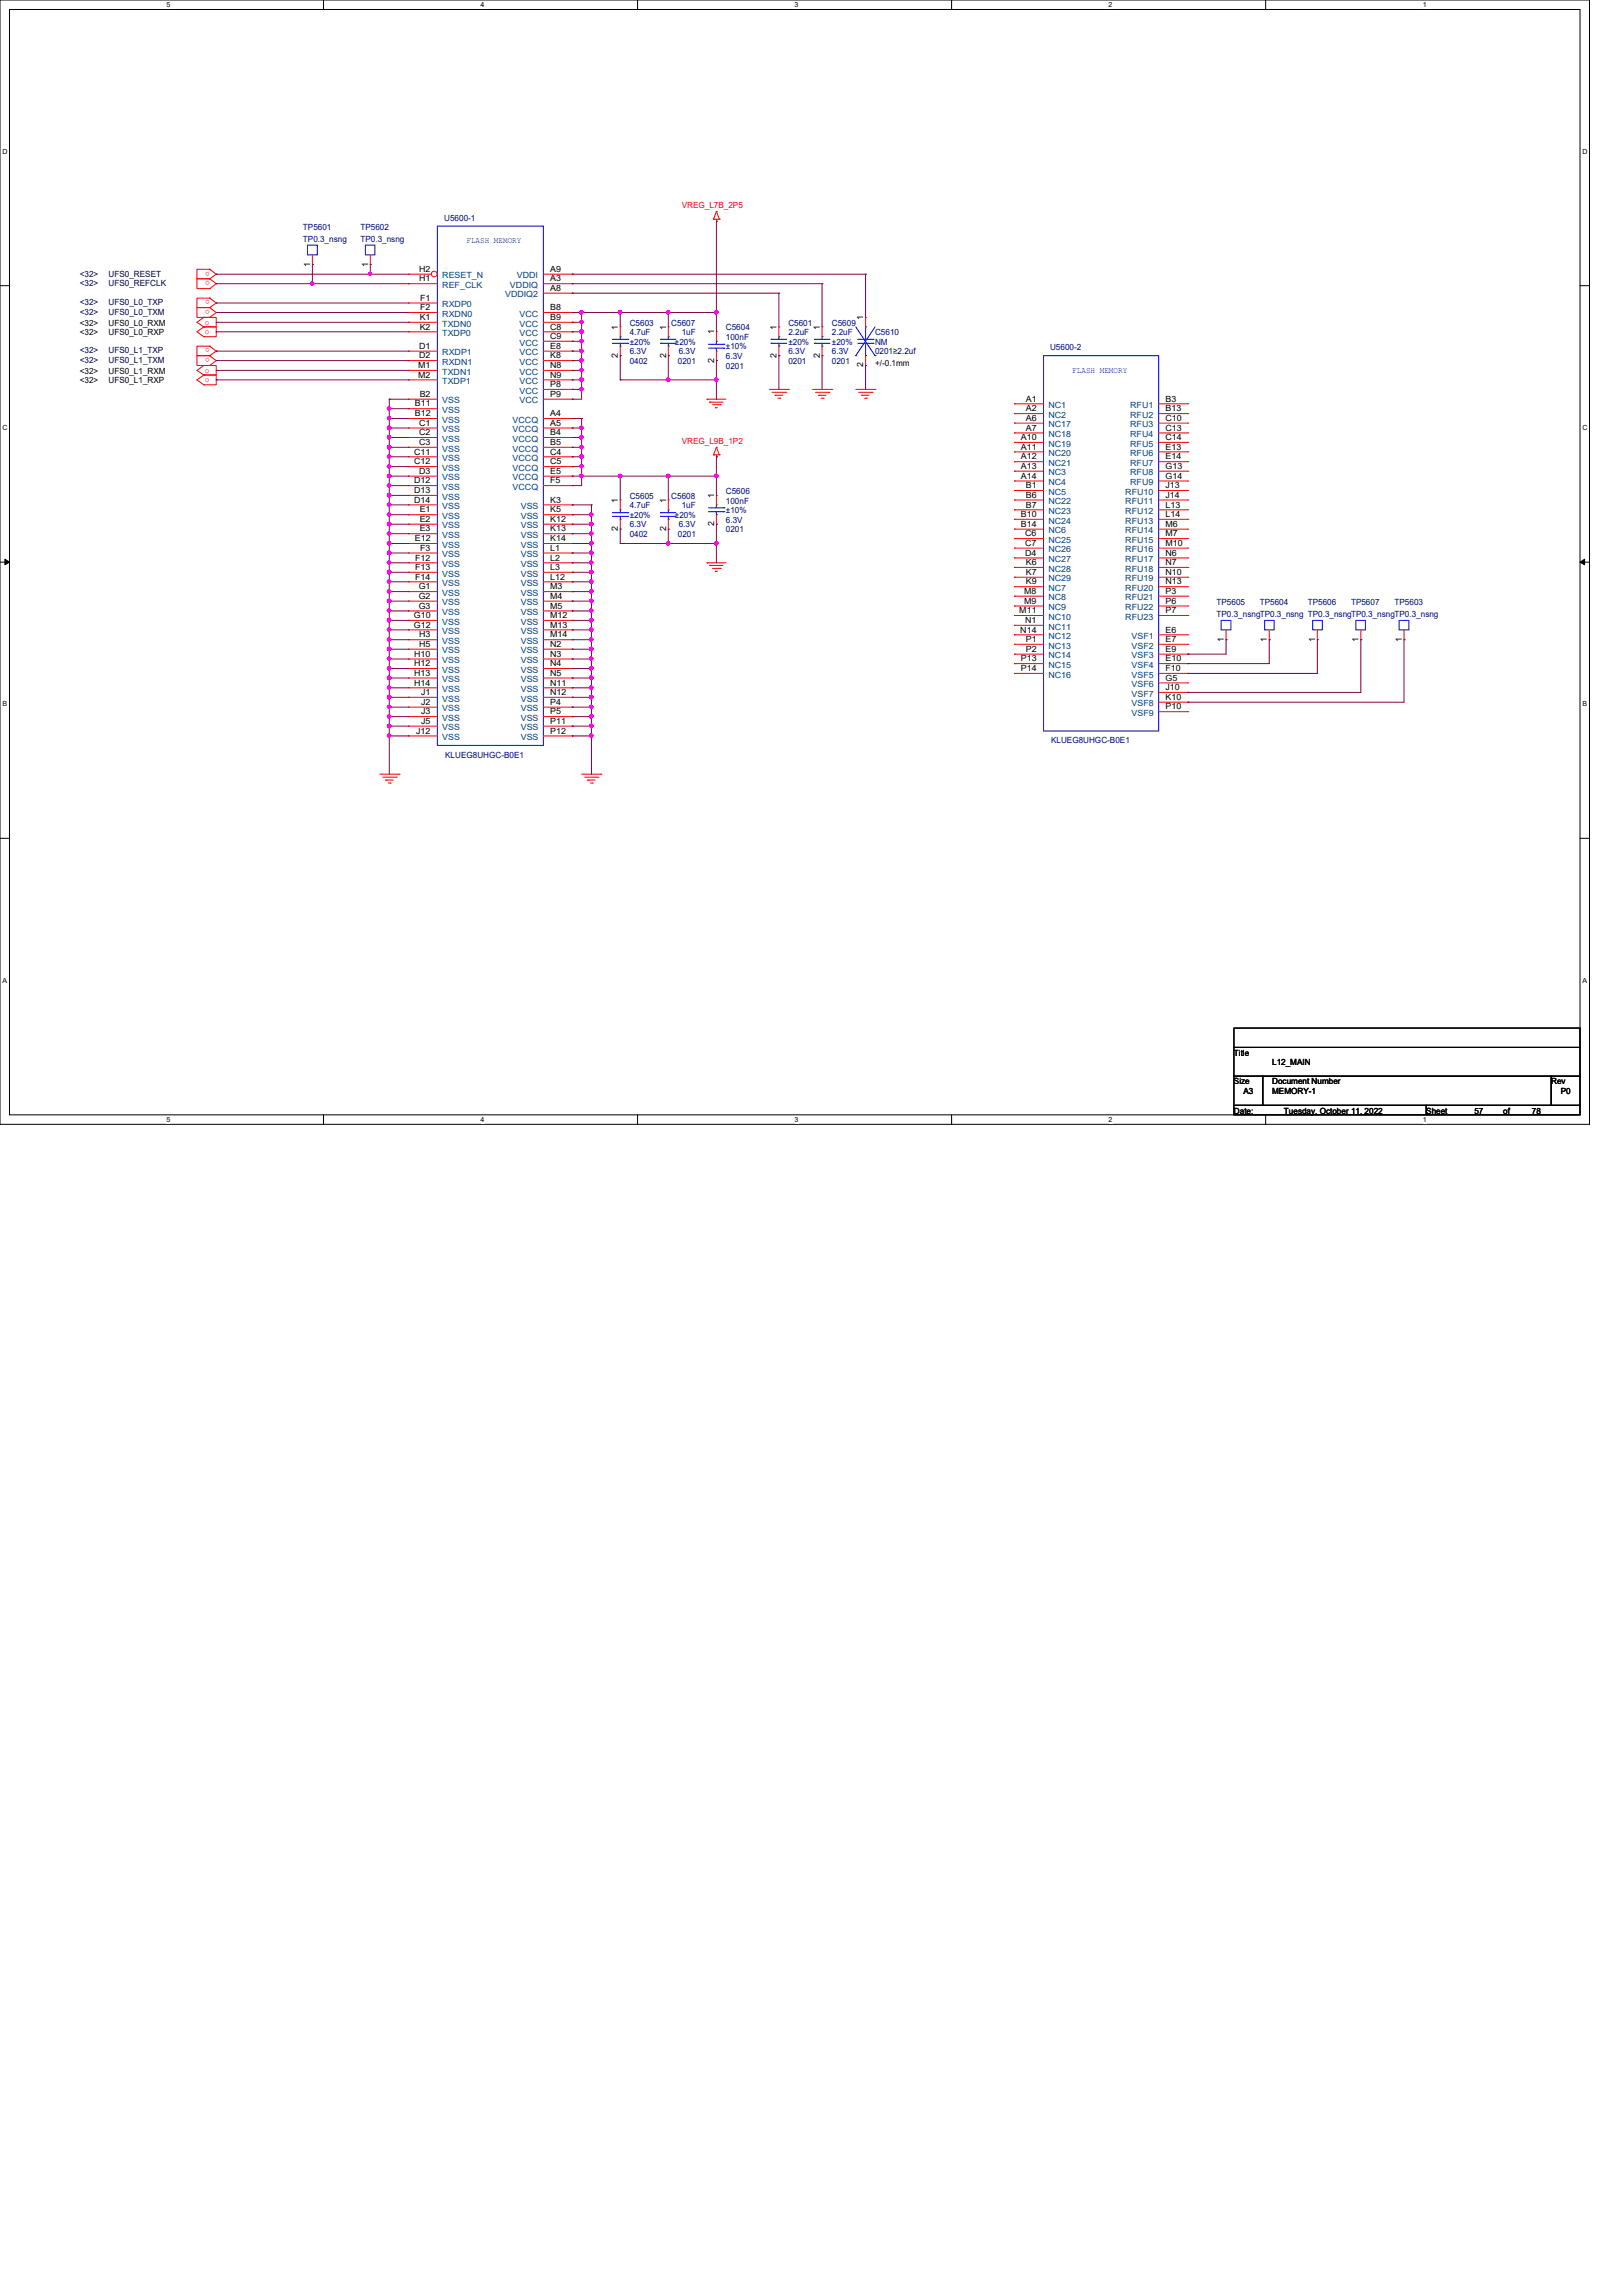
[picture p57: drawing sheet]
<svg xmlns="http://www.w3.org/2000/svg" width="210mm" height="297mm" viewBox="0 0 210 297" stroke-linecap="round" stroke-linejoin="round" font-family="sans-serif">
<defs><g id="words">
<g font-size="1.1" fill="#000080">
<text x="39.2" y="29.8">TP5601</text>
<text x="46.7" y="29.8">TP5602</text>
<text x="57.5" y="28.5">U5600-1</text>
<text x="39.2" y="31.3">TP0.3_nsng</text>
<text x="46.7" y="31.3">TP0.3_nsng</text>
<text x="81.5" y="42.1">C5603</text>
<text x="81.5" y="43.3">4.7uF</text>
<text x="81.5" y="47.1">0402</text>
<text x="81.5" y="45.8">6.3V</text>
<text x="81.5" y="44.6">±20%</text>
<text x="86.9" y="42.1">C5607</text>
<text x="87.3" y="44.6">±20%</text>
<text x="87.7" y="47.1">0201</text>
<text x="87.8" y="45.8">6.3V</text>
<text x="88.2" y="43.3">1uF</text>
<text x="93.9" y="42.8">C5604</text>
<text x="93.9" y="44">100nF</text>
<text x="93.9" y="47.7">0201</text>
<text x="93.9" y="46.5">6.3V</text>
<text x="93.9" y="45.2">±10%</text>
<text x="102" y="42.1">C5601</text>
<text x="102" y="43.3">2.2uF</text>
<text x="102" y="47.1">0201</text>
<text x="102" y="45.8">6.3V</text>
<text x="102" y="44.6">±20%</text>
<text x="107.7" y="42.1">C5609</text>
<text x="107.7" y="43.3">2.2uF</text>
<text x="107.7" y="47.1">0201</text>
<text x="107.7" y="45.8">6.3V</text>
<text x="107.7" y="44.6">±20%</text>
<text x="113.2" y="43.3">C5610</text>
<text x="113.2" y="44.6">NM</text>
<text x="113.2" y="45.8">0201≥2.2uf</text>
<text x="135.9" y="45.3">U5600-2</text>
<text x="81.5" y="64.5">C5605</text>
<text x="81.5" y="65.7">4.7uF</text>
<text x="86.9" y="64.5">C5608</text>
<text x="88.2" y="65.7">1uF</text>
<text x="93.9" y="63.9">C5606</text>
<text x="93.9" y="65.2">100nF</text>
<text x="81.5" y="69.5">0402</text>
<text x="81.5" y="68.2">6.3V</text>
<text x="81.5" y="67">±20%</text>
<text x="87.3" y="67">±20%</text>
<text x="87.7" y="69.5">0201</text>
<text x="87.8" y="68.2">6.3V</text>
<text x="93.9" y="68.9">0201</text>
<text x="93.9" y="67.6">6.3V</text>
<text x="93.9" y="66.4">±10%</text>
<text x="157.4" y="78.3">TP5605</text>
<text x="157.4" y="79.8">TP0.3_nsngTP0.3_nsng TP0.3_nsngTP0.3_nsngTP0.3_nsng</text>
<text x="163" y="78.3">TP5604</text>
<text x="169.2" y="78.3">TP5606</text>
<text x="174.8" y="78.3">TP5607</text>
<text x="180.5" y="78.3">TP5603</text>
<text x="57.6" y="98">KLUEG8UHGC-B0E1</text>
<text x="136" y="96.1">KLUEG8UHGC-B0E1</text>
</g>
<g font-size="1.1" fill="#f00">
<text x="88.2" y="26.9">VREG_L7B_2P5</text>
<text x="27.1" y="35.1" transform="rotate(-180 27.1 35.1)">o</text>
<text x="26.5" y="42">o</text>
<text x="27.1" y="36.4" transform="rotate(-180 27.1 36.4)">o</text>
<text x="27.1" y="38.9" transform="rotate(-180 27.1 38.9)">o</text>
<text x="27.1" y="40.1" transform="rotate(-180 27.1 40.1)">o</text>
<text x="26.5" y="43.2">o</text>
<text x="27.1" y="45.1" transform="rotate(-180 27.1 45.1)">o</text>
<text x="27.1" y="46.4" transform="rotate(-180 27.1 46.4)">o</text>
<text x="26.5" y="48.2">o</text>
<text x="26.5" y="49.4">o</text>
<text x="88.2" y="57.4">VREG_L9B_1P2</text>
</g>
<g font-size="1.1" fill="#000040">
<text x="10.3" y="35.8">&lt;32&gt;</text>
<text x="14.1" y="35.8">UFS0_RESET</text>
<text x="10.3" y="37">&lt;32&gt;</text>
<text x="10.3" y="39.5">&lt;32&gt;</text>
<text x="10.3" y="40.7">&lt;32&gt;</text>
<text x="14.1" y="37">UFS0_REFCLK</text>
<text x="14.1" y="39.5">UFS0_L0_TXP</text>
<text x="14.1" y="40.7">UFS0_L0_TXM</text>
<text x="10.3" y="45.7">&lt;32&gt;</text>
<text x="10.3" y="46.9">&lt;32&gt;</text>
<text x="14.1" y="45.7">UFS0_L1_TXP</text>
<text x="14.1" y="46.9">UFS0_L1_TXM</text>
</g>
<g font-size="1.1">
<text x="40.1" y="34.5" transform="rotate(-90 40.1 34.5)">1</text>
<text x="47.6" y="34.5" transform="rotate(-90 47.6 34.5)">1</text>
<text x="54.2" y="35.2">H2</text>
<text x="71.2" y="35.2">A9</text>
<text x="54.2" y="36.4">H1</text>
<text x="54.3" y="41.4">K1</text>
<text x="54.4" y="38.9">F1</text>
<text x="54.4" y="40.1">F2</text>
<text x="71.2" y="36.4">A3</text>
<text x="71.2" y="37.6">A8</text>
<text x="71.2" y="40.1">B8</text>
<text x="71.2" y="41.4">B9</text>
<text x="111.7" y="41.4" transform="rotate(-90 111.7 41.4)">1</text>
<text x="10.3" y="42.1">&lt;32&gt;</text>
<text x="10.3" y="43.3">&lt;32&gt;</text>
<text x="14.1" y="42.1">UFS0_L0_RXM</text>
<text x="14.1" y="43.3">UFS0_L0_RXP</text>
<text x="54.1" y="47.6">M1</text>
<text x="54.2" y="45.1">D1</text>
<text x="54.2" y="46.4">D2</text>
<text x="54.3" y="42.6">K2</text>
<text x="71.2" y="42.6">C8</text>
<text x="71.2" y="43.9">C9</text>
<text x="71.2" y="45.1">E8</text>
<text x="71.2" y="46.4">K8</text>
<text x="71.2" y="47.6">N8</text>
<text x="80" y="46.3" transform="rotate(-90 80 46.3)">2</text>
<text x="80" y="42.7" transform="rotate(-90 80 42.7)">1</text>
<text x="86.2" y="46.3" transform="rotate(-90 86.2 46.3)">2</text>
<text x="86.2" y="42.7" transform="rotate(-90 86.2 42.7)">1</text>
<text x="92.4" y="46.9" transform="rotate(-90 92.4 46.9)">2</text>
<text x="92.4" y="43.3" transform="rotate(-90 92.4 43.3)">1</text>
<text x="100.5" y="46.3" transform="rotate(-90 100.5 46.3)">2</text>
<text x="100.5" y="42.7" transform="rotate(-90 100.5 42.7)">1</text>
<text x="106.1" y="46.3" transform="rotate(-90 106.1 46.3)">2</text>
<text x="106.1" y="42.7" transform="rotate(-90 106.1 42.7)">1</text>
<text x="111.7" y="47.5" transform="rotate(-90 111.7 47.5)">2</text>
<text x="113.2" y="47.3">+/-0.1mm</text>
<text x="10.3" y="48.3">&lt;32&gt;</text>
<text x="10.3" y="49.6">&lt;32&gt;</text>
<text x="14.1" y="48.3">UFS0_L1_RXM</text>
<text x="14.1" y="49.6">UFS0_L1_RXP</text>
<text x="53.7" y="52.6">B11</text>
<text x="53.7" y="53.8">B12</text>
<text x="54.1" y="48.9">M2</text>
<text x="54.3" y="51.4">B2</text>
<text x="71.2" y="53.8">A4</text>
<text x="71.2" y="48.9">N9</text>
<text x="71.2" y="50.1">P8</text>
<text x="71.2" y="51.4">P9</text>
<text x="132.8" y="51.9">A1</text>
<text x="132.8" y="53.2">A2</text>
<text x="150.8" y="51.9">B3</text>
<text x="150.8" y="53.2">B13</text>
<text x="53.6" y="58.8">C11</text>
<text x="54.2" y="55.1">C1</text>
<text x="54.2" y="56.3">C2</text>
<text x="54.2" y="57.6">C3</text>
<text x="71.2" y="55.1">A5</text>
<text x="71.2" y="56.3">B4</text>
<text x="71.2" y="57.6">B5</text>
<text x="71.2" y="58.8">C4</text>
<text x="132.1" y="56.9">A10</text>
<text x="132.1" y="58.2">A11</text>
<text x="132.1" y="59.4">A12</text>
<text x="132.8" y="54.4">A6</text>
<text x="132.8" y="55.7">A7</text>
<text x="150.8" y="54.4">C10</text>
<text x="150.8" y="55.7">C13</text>
<text x="150.8" y="56.9">C14</text>
<text x="150.8" y="58.2">E13</text>
<text x="150.8" y="59.4">E14</text>
<text x="53.6" y="60.1">C12</text>
<text x="53.6" y="62.5">D12</text>
<text x="53.6" y="63.8">D13</text>
<text x="53.6" y="65">D14</text>
<text x="54.2" y="61.3">D3</text>
<text x="71.2" y="60.1">C5</text>
<text x="71.2" y="61.3">E5</text>
<text x="71.2" y="62.5">F5</text>
<text x="71.2" y="65">K3</text>
<text x="80" y="65.1" transform="rotate(-90 80 65.1)">1</text>
<text x="86.2" y="65.1" transform="rotate(-90 86.2 65.1)">1</text>
<text x="92.4" y="64.4" transform="rotate(-90 92.4 64.4)">1</text>
<text x="132.1" y="60.7">A13</text>
<text x="132.1" y="61.9">A14</text>
<text x="132.8" y="63.2">B1</text>
<text x="132.8" y="64.4">B6</text>
<text x="132.8" y="65.7">B7</text>
<text x="150.8" y="63.2">J13</text>
<text x="150.8" y="64.4">J14</text>
<text x="150.8" y="65.7">L13</text>
<text x="150.8" y="60.7">G13</text>
<text x="150.8" y="61.9">G14</text>
<text x="53.7" y="70">E12</text>
<text x="54.3" y="66.3">E1</text>
<text x="54.3" y="67.5">E2</text>
<text x="54.3" y="68.7">E3</text>
<text x="54.4" y="71.2">F3</text>
<text x="71.2" y="66.3">K5</text>
<text x="71.2" y="67.5">K12</text>
<text x="71.2" y="68.7">K13</text>
<text x="71.2" y="70">K14</text>
<text x="71.2" y="71.2">L1</text>
<text x="80" y="68.7" transform="rotate(-90 80 68.7)">2</text>
<text x="86.2" y="68.7" transform="rotate(-90 86.2 68.7)">2</text>
<text x="92.4" y="68.1" transform="rotate(-90 92.4 68.1)">2</text>
<text x="132.1" y="68.2">B14</text>
<text x="132.1" y="66.9">B10</text>
<text x="132.7" y="69.4">C6</text>
<text x="132.7" y="70.6">C7</text>
<text x="132.7" y="71.9">D4</text>
<text x="150.8" y="66.9">L14</text>
<text x="150.8" y="68.2">M6</text>
<text x="150.8" y="69.4">M7</text>
<text x="150.8" y="70.6">M10</text>
<text x="150.8" y="71.9">N6</text>
<text x="53.7" y="72.5">F12</text>
<text x="53.7" y="73.7">F13</text>
<text x="53.7" y="75">F14</text>
<text x="54.2" y="76.2">G1</text>
<text x="54.2" y="77.5">G2</text>
<text x="71.2" y="72.5">L2</text>
<text x="71.2" y="73.7">L3</text>
<text x="71.2" y="75">L12</text>
<text x="71.2" y="76.2">M3</text>
<text x="71.2" y="77.5">M4</text>
<text x="132.5" y="76.8">M8</text>
<text x="132.8" y="75.6">K9</text>
<text x="132.8" y="73.1">K6</text>
<text x="132.8" y="74.4">K7</text>
<text x="150.8" y="73.1">N7</text>
<text x="150.8" y="74.4">N10</text>
<text x="150.8" y="75.6">N13</text>
<text x="150.8" y="76.8">P3</text>
<text x="53.6" y="80">G10</text>
<text x="53.6" y="81.2">G12</text>
<text x="54.2" y="78.7">G3</text>
<text x="54.2" y="82.5">H3</text>
<text x="54.2" y="83.7">H5</text>
<text x="71.2" y="78.7">M5</text>
<text x="71.2" y="80">M12</text>
<text x="71.2" y="81.2">M13</text>
<text x="71.2" y="82.5">M14</text>
<text x="71.2" y="83.7">N2</text>
<text x="131.9" y="79.3">M11</text>
<text x="132" y="81.8">N14</text>
<text x="132.5" y="78.1">M9</text>
<text x="132.7" y="80.6">N1</text>
<text x="132.8" y="83.1">P1</text>
<text x="150.8" y="81.8">E6</text>
<text x="150.8" y="83.1">E7</text>
<text x="150.8" y="78.1">P6</text>
<text x="150.8" y="79.3">P7</text>
<text x="158.4" y="83" transform="rotate(-90 158.4 83)">1</text>
<text x="164" y="83" transform="rotate(-90 164 83)">1</text>
<text x="170.2" y="83" transform="rotate(-90 170.2 83)">1</text>
<text x="175.8" y="83" transform="rotate(-90 175.8 83)">1</text>
<text x="181.4" y="83" transform="rotate(-90 181.4 83)">1</text>
<text x="53.6" y="85">H10</text>
<text x="53.6" y="86.2">H12</text>
<text x="53.6" y="87.4">H13</text>
<text x="53.6" y="88.7">H14</text>
<text x="54.5" y="89.9">J1</text>
<text x="71.2" y="85">N3</text>
<text x="71.2" y="86.2">N4</text>
<text x="71.2" y="87.4">N5</text>
<text x="71.2" y="88.7">N11</text>
<text x="71.2" y="89.9">N12</text>
<text x="132.1" y="85.6">P13</text>
<text x="132.1" y="86.8">P14</text>
<text x="132.8" y="84.3">P2</text>
<text x="150.8" y="84.3">E9</text>
<text x="150.8" y="85.6">E10</text>
<text x="150.8" y="86.8">F10</text>
<text x="150.8" y="88.1">G5</text>
<text x="150.8" y="89.3">J10</text>
<text x="53.8" y="94.9">J12</text>
<text x="54.5" y="91.2">J2</text>
<text x="54.5" y="92.4">J3</text>
<text x="54.5" y="93.6">J5</text>
<text x="71.2" y="91.2">P4</text>
<text x="71.2" y="92.4">P5</text>
<text x="71.2" y="93.6">P11</text>
<text x="71.2" y="94.9">P12</text>
<text x="150.8" y="90.6">K10</text>
<text x="150.8" y="91.8">P10</text>
<text x="159.7" y="136.6">Title</text>
<text x="164.6" y="137.8">L12_MAIN</text>
<text x="159.7" y="140.3">Size</text>
<text x="160.9" y="141.6">A3</text>
<text x="164.6" y="140.3">Document Number</text>
<text x="164.6" y="141.6">MEMORY-1</text>
<text x="200.7" y="140.3">Rev</text>
<text x="202" y="141.6">P0</text>
<text x="159.7" y="144.1">Date:</text>
<text x="166.2" y="144.1">Tuesday, October 11, 2022</text>
<text x="184.6" y="144.1">Sheet</text>
<text x="190.8" y="144.1">57</text>
<text x="194.5" y="144.1">of</text>
<text x="198.2" y="144.1">78</text>
</g>
<g font-size="1.1" fill="#00f">
<text x="60.4" y="31.4">FLASH MEMORY</text>
<text x="138.8" y="48.2">FLASH MEMORY</text>
</g>
<g font-size="1.1" fill="#004080">
<text x="57.2" y="36">RESET_N</text>
<text x="57.2" y="37.3">REF_CLK</text>
<text x="57.2" y="39.8">RXDP0</text>
<text x="57.2" y="41">RXDN0</text>
<text x="65.4" y="38.5">VDDIQ2</text>
<text x="66" y="37.3">VDDIQ</text>
<text x="66.9" y="36">VDDI</text>
<text x="67.2" y="41">VCC</text>
<text x="57.2" y="42.2">TXDN0</text>
<text x="57.2" y="43.5">TXDP0</text>
<text x="57.2" y="46">RXDP1</text>
<text x="57.2" y="47.2">RXDN1</text>
<text x="67.2" y="42.2">VCC</text>
<text x="67.2" y="43.5">VCC</text>
<text x="67.2" y="44.7">VCC</text>
<text x="67.2" y="46">VCC</text>
<text x="67.2" y="47.2">VCC</text>
<text x="57.2" y="48.5">TXDN1</text>
<text x="57.2" y="49.7">TXDP1</text>
<text x="57.2" y="52.2">VSS</text>
<text x="57.2" y="53.4">VSS</text>
<text x="67.2" y="48.5">VCC</text>
<text x="67.2" y="49.7">VCC</text>
<text x="67.2" y="50.9">VCC</text>
<text x="67.2" y="52.2">VCC</text>
<text x="135.7" y="52.8">NC1</text>
<text x="146.3" y="52.8">RFU1</text>
<text x="57.2" y="54.7">VSS</text>
<text x="57.2" y="55.9">VSS</text>
<text x="57.2" y="57.1">VSS</text>
<text x="57.2" y="58.4">VSS</text>
<text x="57.2" y="59.6">VSS</text>
<text x="66.3" y="54.7">VCCQ</text>
<text x="66.3" y="55.9">VCCQ</text>
<text x="66.3" y="57.1">VCCQ</text>
<text x="66.3" y="58.4">VCCQ</text>
<text x="66.3" y="59.6">VCCQ</text>
<text x="135.7" y="54.1">NC2</text>
<text x="135.7" y="55.3">NC17</text>
<text x="135.7" y="56.6">NC18</text>
<text x="135.7" y="57.8">NC19</text>
<text x="135.7" y="59">NC20</text>
<text x="146.3" y="54.1">RFU2</text>
<text x="146.3" y="55.3">RFU3</text>
<text x="146.3" y="56.6">RFU4</text>
<text x="146.3" y="57.8">RFU5</text>
<text x="146.3" y="59">RFU6</text>
<text x="57.2" y="60.9">VSS</text>
<text x="57.2" y="62.1">VSS</text>
<text x="57.2" y="63.4">VSS</text>
<text x="57.2" y="64.6">VSS</text>
<text x="57.2" y="65.9">VSS</text>
<text x="66.3" y="60.9">VCCQ</text>
<text x="66.3" y="62.1">VCCQ</text>
<text x="66.3" y="63.4">VCCQ</text>
<text x="67.4" y="65.9">VSS</text>
<text x="135.7" y="61.5">NC3</text>
<text x="135.7" y="62.8">NC4</text>
<text x="135.7" y="64">NC5</text>
<text x="135.7" y="60.3">NC21</text>
<text x="135.7" y="65.2">NC22</text>
<text x="145.6" y="64">RFU10</text>
<text x="145.6" y="65.2">RFU11</text>
<text x="146.3" y="60.3">RFU7</text>
<text x="146.3" y="61.5">RFU8</text>
<text x="146.3" y="62.8">RFU9</text>
<text x="57.2" y="67.1">VSS</text>
<text x="57.2" y="68.4">VSS</text>
<text x="57.2" y="69.6">VSS</text>
<text x="57.2" y="70.9">VSS</text>
<text x="67.4" y="67.1">VSS</text>
<text x="67.4" y="68.4">VSS</text>
<text x="67.4" y="69.6">VSS</text>
<text x="67.4" y="70.9">VSS</text>
<text x="135.7" y="69">NC6</text>
<text x="135.7" y="66.5">NC23</text>
<text x="135.7" y="67.7">NC24</text>
<text x="135.7" y="70.2">NC25</text>
<text x="135.7" y="71.5">NC26</text>
<text x="145.6" y="66.5">RFU12</text>
<text x="145.6" y="67.7">RFU13</text>
<text x="145.6" y="69">RFU14</text>
<text x="145.6" y="70.2">RFU15</text>
<text x="145.6" y="71.5">RFU16</text>
<text x="57.2" y="72.1">VSS</text>
<text x="57.2" y="73.4">VSS</text>
<text x="57.2" y="74.6">VSS</text>
<text x="57.2" y="75.8">VSS</text>
<text x="57.2" y="77.1">VSS</text>
<text x="67.4" y="72.1">VSS</text>
<text x="67.4" y="73.4">VSS</text>
<text x="67.4" y="74.6">VSS</text>
<text x="67.4" y="75.8">VSS</text>
<text x="67.4" y="77.1">VSS</text>
<text x="135.7" y="76.5">NC7</text>
<text x="135.7" y="77.7">NC8</text>
<text x="135.7" y="72.7">NC27</text>
<text x="135.7" y="74">NC28</text>
<text x="135.7" y="75.2">NC29</text>
<text x="145.6" y="72.7">RFU17</text>
<text x="145.6" y="74">RFU18</text>
<text x="145.6" y="75.2">RFU19</text>
<text x="145.6" y="76.5">RFU20</text>
<text x="145.6" y="77.7">RFU21</text>
<text x="57.2" y="78.3">VSS</text>
<text x="57.2" y="79.6">VSS</text>
<text x="57.2" y="80.8">VSS</text>
<text x="57.2" y="82">VSS</text>
<text x="57.2" y="83.3">VSS</text>
<text x="67.4" y="78.3">VSS</text>
<text x="67.4" y="79.6">VSS</text>
<text x="67.4" y="80.8">VSS</text>
<text x="67.4" y="82">VSS</text>
<text x="67.4" y="83.3">VSS</text>
<text x="135.7" y="79">NC9</text>
<text x="135.7" y="80.2">NC10</text>
<text x="135.7" y="81.4">NC11</text>
<text x="135.7" y="82.7">NC12</text>
<text x="135.7" y="83.9">NC13</text>
<text x="145.6" y="79">RFU22</text>
<text x="145.6" y="80.2">RFU23</text>
<text x="146.4" y="82.7">VSF1</text>
<text x="146.4" y="83.9">VSF2</text>
<text x="57.2" y="84.5">VSS</text>
<text x="57.2" y="85.8">VSS</text>
<text x="57.2" y="87">VSS</text>
<text x="57.2" y="88.3">VSS</text>
<text x="57.2" y="89.5">VSS</text>
<text x="67.4" y="84.5">VSS</text>
<text x="67.4" y="85.8">VSS</text>
<text x="67.4" y="87">VSS</text>
<text x="67.4" y="88.3">VSS</text>
<text x="67.4" y="89.5">VSS</text>
<text x="135.7" y="85.2">NC14</text>
<text x="135.7" y="86.4">NC15</text>
<text x="135.7" y="87.7">NC16</text>
<text x="146.4" y="85.2">VSF3</text>
<text x="146.4" y="86.4">VSF4</text>
<text x="146.4" y="87.7">VSF5</text>
<text x="146.4" y="88.9">VSF6</text>
<text x="57.2" y="90.8">VSS</text>
<text x="57.2" y="92">VSS</text>
<text x="57.2" y="93.3">VSS</text>
<text x="57.2" y="94.5">VSS</text>
<text x="57.2" y="95.8">VSS</text>
<text x="67.4" y="90.8">VSS</text>
<text x="67.4" y="92">VSS</text>
<text x="67.4" y="93.3">VSS</text>
<text x="67.4" y="94.5">VSS</text>
<text x="67.4" y="95.8">VSS</text>
<text x="146.4" y="90.1">VSF7</text>
<text x="146.4" y="91.4">VSF8</text>
<text x="146.4" y="92.6">VSF9</text>
</g>
<g font-size=".9">
<text x="21.5" y=".9">5</text>
<text x="62.2" y=".9">4</text>
<text x="102.8" y=".9">3</text>
<text x="143.5" y=".9">2</text>
<text x="184.1" y=".9">1</text>
<text x=".3" y="19.9">D</text>
<text x="204.8" y="19.9">D</text>
<text x=".3" y="55.6">C</text>
<text x="204.8" y="55.6">C</text>
<text x=".3" y="91.4">B</text>
<text x="204.8" y="91.4">B</text>
<text x=".3" y="127.1">A</text>
<text x="204.8" y="127.1">A</text>
<text x="21.5" y="145.2">5</text>
<text x="62.2" y="145.2">4</text>
<text x="102.8" y="145.2">3</text>
<text x="143.5" y="145.2">2</text>
<text x="184.1" y="145.2">1</text>
</g>
</g></defs>
<path d="M0 0h205.7v145.5h-205.7zM1.2 1.2h203.3v143h-203.3z" fill="none" stroke="#000" stroke-width=".13"/>
<g fill="#fff">
<path d="M21.5 .1h.6v1h-.6z"/>
<path d="M21.5 144.4h.6v1h-.6z"/>
</g>
<path d="M41.9 0v1.2M41.9 144.2v1.3" fill="none" stroke="#000" stroke-width=".13"/>
<g fill="#fff">
<path d="M62.2 .1h.5v1h-.5z"/>
<path d="M62.2 144.4h.5v1h-.5z"/>
</g>
<path d="M82.5 0v1.2M82.5 144.2v1.3" fill="none" stroke="#000" stroke-width=".13"/>
<g fill="#fff">
<path d="M102.8 .1h.5v1h-.5z"/>
<path d="M102.8 144.4h.5v1h-.5z"/>
</g>
<path d="M123.1 0v1.2M123.1 144.2v1.3" fill="none" stroke="#000" stroke-width=".13"/>
<g fill="#fff">
<path d="M143.5 .1h.5v1h-.5z"/>
<path d="M143.5 144.4h.5v1h-.5z"/>
</g>
<path d="M163.8 0v1.2M163.8 144.2v1.3" fill="none" stroke="#000" stroke-width=".13"/>
<g fill="#fff">
<path d="M184.1 .1h.5v1h-.5z"/>
<path d="M184.1 144.4h.5v1h-.5z"/>
<path d="M.3 19.1h.7v1h-.7z"/>
<path d="M204.8 19.1h.6v1h-.6z"/>
<path d="M.3 54.8h.7v1h-.7z"/>
<path d="M204.8 54.8h.6v1h-.6z"/>
</g>
<path d="M0 37h1.2M204.5 37h1.2" fill="none" stroke="#000" stroke-width=".13"/>
<g fill="#fff">
<path d="M.3 90.6h.6v1h-.6z"/>
<path d="M204.8 90.6h.6v1h-.6z"/>
</g>
<path d="M0 72.7h1.2M.6 72.3l.6 .4-.6 .4zM204.5 72.7l.6-.4v.8zM204.5 72.7h1.2" fill="none" stroke="#000" stroke-width=".13"/>
<path d="M.6 72.3l.6 .4-.6 .4zM204.5 72.7l.6-.4v.8z" fill="#000"/>
<g fill="#fff">
<path d="M.3 126.3h.6v1h-.6z"/>
<path d="M204.8 126.3h.6v1h-.6z"/>
</g>
<path d="M0 108.5h1.2M204.5 108.5h1.2M159.7 133h44.8v2.5h-44.8zM159.7 135.5h44.8v3.7h-44.8zM159.7 139.2h3.7v3.8h-3.7zM163.4 139.2h37.3v3.8h-37.3zM200.7 139.2h3.8v3.8h-3.8zM159.7 143h24.9v1.2h-24.9zM184.6 143h19.9v1.2h-19.9z" fill="none" stroke="#000" stroke-width=".13"/>
<g fill="none" stroke="#f00" stroke-width=".13">
<path d="M27.1 36.1h.1M27.1 34.8h.1M27.1 34.8h-1.6v1.3h1.6M27.1 37.3h.1M27.1 36.1h-1.6v1.2h1.6M27.1 39.8h.1M27.1 38.6h.1M27.1 38.6h-1.6v1.2h1.6M27.1 39.8h-1.6v1.3h1.6M27.1 34.8l.9 .7-.9 .6M27.1 36.1l.9 .6-.9 .6M27.1 38.6l.9 .6-.9 .6"/>
<path d="M27.1 39.8l.9 .6-.9 .7M40.4 34.2h.1M40.4 33v1.2M47.9 34.2h.1M47.9 33v1.2M92.3 28.4h.1M92.3 28.4h.8M92.7 28.6h.1M92.7 27.3h.1M92.7 28.4v.2M92.7 27.3l.4 1.1M92.7 27.3l-.4 1.1"/>
<path d="M93.1 28.4h.1M26.4 41.1l-.9 .6 .9 .6M26.4 42.3l-.9 .6 .9 .7M26.4 47.3l-.9 .6 .9 .6M26.4 48.5l-.9 .6 .9 .7M26.4 41.1h.1M26.4 42.3h.1M26.4 41.1h1.6v1.2h-1.6M26.4 43.6h.1M26.4 42.3h1.6v1.3h-1.6M26.4 47.3h.1M26.4 48.5h.1"/>
<path d="M26.4 47.3h1.6v1.2h-1.6M26.4 49.8h.1M26.4 48.5h1.6v1.3h-1.6M27.1 41.1h.1M27.1 46h.1M27.1 44.8h.1M27.1 44.8h-1.6v1.2h1.6M27.1 47.3h.1M27.1 46h-1.6v1.3h1.6M27.1 44.8l.9 .6-.9 .6M27.1 46l.9 .7-.9 .6M80.3 42.3h.1"/>
<path d="M80.3 46h.1M80.3 42.3v1.3M80.3 44.8v1.2M86.5 42.3h.1M86.5 46h.1M86.5 42.3v1.3M86.5 44.8v1.2M91.5 51.6h2.4M91.5 51.6h.1M91.8 52h1.8M91.8 52h.1M92.2 52.4h1"/>
<path d="M92.3 58.8h.1M92.3 58.8h.8M92.6 52.7h.1M92.6 52.7h.2M92.7 59.1h.1M92.7 57.9h.1M92.7 42.9h.1M92.7 46.7h.1M92.7 42.9v1.3M92.7 45.4v1.3M92.7 58.8v.3M92.7 57.9l.4 .9"/>
<path d="M92.7 57.9l-.4 .9M93.1 58.8h.1M93.2 52.4h.1M99.6 50.4h2.4M99.9 50.8h1.8M100.3 51.1h.1M100.3 51.1h1M100.7 51.5h.2M100.8 42.3h.1M100.8 46h.1M100.8 42.3v1.3M100.8 44.8v1.2"/>
<path d="M100.9 51.5h.1M101.7 50.8h.1M102 50.4h.1M105.2 50.4h2.5M105.5 50.8h1.8M105.9 51.1h.1M105.9 51.1h1M106.3 51.5h.2M106.5 51.5h.1M107.3 50.8h.1M107.7 50.4h.1M110.7 50.4h2.5"/>
<path d="M111.1 50.8h1.8M111.5 51.1h.1M111.5 51.1h1M111.9 51.5h.2M112 41.1h.1M112 47.3h.1M112 41.1v1.2M112 46v1.3M112.1 51.5h.1M112.9 50.8h.1M113.2 50.4h.1M131.3 52.2h3.7"/>
<path d="M131.3 53.5h3.7M131.3 54.7h3.7M131.3 56h3.7M131.3 57.2h3.7M131.3 58.5h3.7M131.3 59.7h3.7M131.3 52.2h.1M131.3 53.5h.1M131.3 54.7h.1M131.3 56h.1M131.3 57.2h.1M131.3 58.5h.1"/>
<path d="M131.3 59.7h.1M149.9 52.2h3.8M149.9 53.5h3.8M149.9 54.7h3.8M149.9 56h3.8M149.9 57.2h3.8M149.9 58.5h3.8M149.9 59.7h3.8M153.7 52.2h.1M153.7 53.5h.1M153.7 54.7h.1M153.7 56h.1"/>
<path d="M153.7 57.2h.1M153.7 58.5h.1M153.7 59.7h.1M86.5 64.7h.1M86.5 68.5h.1M86.5 64.7v1.3M86.5 67.2v1.3M91.5 72.8h2.4M91.5 72.8h.1M91.8 73.2h1.8M91.8 73.2h.1M92.2 73.5h1"/>
<path d="M92.6 73.9h.1M92.6 73.9h.2M93.2 73.5h.1M131.3 61h3.7M131.3 62.2h3.7M131.3 63.5h3.7M131.3 68.5h3.7M131.3 75.9h3.7M131.3 77.1h3.7M131.3 78.4h3.7M131.3 79.6h3.7M131.3 64.7h3.7"/>
<path d="M131.3 66h3.7M131.3 67.2h3.7M131.3 69.7h3.7M131.3 70.9h3.7M131.3 72.2h3.7M131.3 73.4h3.7M131.3 74.7h3.7M131.3 61h.1M131.3 62.2h.1M131.3 63.5h.1M131.3 68.5h.1M131.3 75.9h.1"/>
<path d="M131.3 77.1h.1M131.3 78.4h.1M131.3 79.6h.1M131.3 64.7h.1M131.3 66h.1M131.3 67.2h.1M131.3 69.7h.1M131.3 70.9h.1M131.3 72.2h.1M131.3 73.4h.1M131.3 74.7h.1M149.9 61h3.8"/>
<path d="M149.9 62.2h3.8M149.9 63.5h3.8M149.9 68.5h3.8M149.9 75.9h3.8M149.9 77.1h3.8M149.9 78.4h3.8M149.9 79.6h3.8M149.9 64.7h3.8M149.9 66h3.8M149.9 67.2h3.8M149.9 69.7h3.8M149.9 70.9h3.8"/>
<path d="M149.9 72.2h3.8M149.9 73.4h3.8M149.9 74.7h3.8M153.7 61h.1M153.7 62.2h.1M153.7 63.5h.1M153.7 64.7h.1M153.7 66h.1M153.7 67.2h.1M153.7 68.5h.1M153.7 69.7h.1M153.7 70.9h.1"/>
<path d="M153.7 72.2h.1M153.7 73.4h.1M153.7 74.7h.1M153.7 75.9h.1M153.7 77.1h.1M153.7 78.4h.1M153.7 79.6h.1M131.3 80.9h3.7M131.3 82.1h3.7M131.3 83.4h3.7M131.3 84.6h3.7M131.3 85.9h3.7"/>
<path d="M131.3 87.1h3.7M131.3 80.9h.1M131.3 82.1h.1M131.3 83.4h.1M131.3 84.6h.1M131.3 85.9h.1M131.3 87.1h.1M149.9 82.1h3.8M149.9 83.4h3.8M149.9 84.6h3.8M149.9 85.9h3.8M149.9 87.1h3.8"/>
<path d="M149.9 88.3h3.8M149.9 89.6h3.8M149.9 90.8h3.8M149.9 92.1h3.8M153.7 82.1h.1M153.7 83.4h.1M153.7 84.6h.1M153.7 85.9h.1M153.7 87.1h.1M153.7 88.3h.1M153.7 89.6h.1M153.7 90.8h.1"/>
<path d="M153.7 92.1h.1M170.5 82.8h.1M170.5 81.5v1.3M176.1 82.8h.1M176.1 81.5v1.3M181.7 82.8h.1M181.7 81.5v1.3M49.1 100.2h2.5M49.5 100.5h1.8M49.9 100.9h1M49.9 100.9h.1M50.2 101.3h.3"/>
<path d="M50.5 101.3h.1M51.3 100.5h.1M51.6 100.2h.1M75.3 100.2h2.5M75.6 100.5h1.8M76 100.9h.1M76 100.9h1M76.4 101.3h.3M76.7 101.3h.1M77.4 100.5h.1M77.8 100.2h.1"/>
</g>
<g fill="none" stroke="#00f" stroke-width=".13">
<path d="M39.8 31.7h1.3v1.3h-1.3zM47.3 31.7h1.2v1.3h-1.2zM56.6 29.3h13.7v67.1h-13.7zM79.2 43.9h2M79.2 44.4h2M80.3 43.6h.1M80.3 44.8h.1M80.3 43.6v.3M80.3 44.4v.4M81.2 43.9h.1M81.2 44.4h.1M85.5 43.9h2"/>
<path d="M85.5 44.4h2M85.5 43.9h.1M85.5 44.4h.1M86.5 43.6h.1M86.5 44.8h.1M86.5 43.6v.3M86.5 44.4v.4M91.7 44.5h2M91.7 45h2M92.7 44.2h.1M92.7 45.4h.1M92.7 44.2v.3"/>
<path d="M92.7 45v.4M93.7 44.5h.1M93.7 45h.1M99.8 43.9h.1M99.8 44.4h.1M99.8 43.9h2M99.8 44.4h2M100.8 43.6h.1M100.8 44.8h.1M100.8 43.6v.3M100.8 44.4v.4M110.7 46h.1"/>
<path d="M110.7 42.3l2.5 3.7M111 43.9h2M111 44.4h2M112 42.3h.1M112 46h.1M112 42.3v1.6M112 44.4v1.6M113 43.9h.1M113 44.4h.1M113.2 46h.1M113.2 42.3l-2.5 3.7M135 46h14.9v48.6h-14.9z"/>
<path d="M85.5 66.3h2M85.5 66.8h2M85.5 66.3h.1M85.5 66.8h.1M86.5 66h.1M86.5 67.2h.1M86.5 66v.3M86.5 66.8v.4M169.9 80.3h1.2v1.2h-1.2zM175.5 80.3h1.2v1.2h-1.2zM181.1 80.3h1.2v1.2h-1.2z"/>
</g>
<circle cx="56.2" cy="35.4" r=".37" fill="#fff"/>
<g fill="none" stroke="#f00" stroke-width=".13">
<path d="M52.9 35.5h.1M52.9 36.7h.1M52.9 39.2h.1M52.9 35.5h2.9M52.9 36.7h3.7M52.9 39.2h3.7M70.3 35.5h3.7M70.3 36.7h3.7M70.3 37.9h3.7M74 36.7h.1M74 37.9h.1M74 35.5h.1"/>
<path d="M52.9 40.4h.1M52.9 41.7h.1M52.9 42.9h.1M52.9 45.4h.1M52.9 46.7h.1M52.9 47.9h.1M52.9 49.1h.1M52.9 51.6h.1M52.9 52.9h.1M52.9 54.1h.1M52.9 55.4h.1M52.9 56.6h.1"/>
<path d="M52.9 57.9h.1M52.9 59.1h.1M52.9 40.4h3.7M52.9 41.7h3.7M52.9 42.9h3.7M52.9 45.4h3.7M52.9 46.7h3.7M52.9 47.9h3.7M52.9 49.1h3.7M52.9 51.6h3.7M52.9 52.9h3.7M52.9 54.1h3.7"/>
<path d="M52.9 55.4h3.7M52.9 56.6h3.7M52.9 57.9h3.7M52.9 59.1h3.7M70.3 40.4h3.7M70.3 41.7h3.7M70.3 42.9h3.7M70.3 45.4h3.7M70.3 46.7h3.7M70.3 47.9h3.7M70.3 49.1h3.7M70.3 51.6h3.7"/>
<path d="M70.3 54.1h3.7M70.3 55.4h3.7M70.3 56.6h3.7M70.3 57.9h3.7M70.3 59.1h3.7M70.3 44.2h3.7M70.3 50.4h3.7M74 40.4h.1M74 41.7h.1M74 42.9h.1M74 44.2h.1M74 45.4h.1"/>
<path d="M74 46.7h.1M74 47.9h.1M74 49.1h.1M74 50.4h.1M74 51.6h.1M74 54.1h.1M74 55.4h.1M74 56.6h.1M74 57.9h.1M74 59.1h.1M106.4 42.3h.1M106.4 46h.1"/>
<path d="M106.4 42.3v1.3M106.4 44.8v1.2M52.9 60.4h.1M52.9 61.6h.1M52.9 62.8h.1M52.9 64.1h.1M52.9 65.3h.1M52.9 66.6h.1M52.9 67.8h.1M52.9 69h.1M52.9 70.3h.1M52.9 71.5h.1"/>
<path d="M52.9 72.8h.1M52.9 74h.1M52.9 75.3h.1M52.9 76.5h.1M52.9 77.8h.1M52.9 79h.1M52.9 60.4h3.7M52.9 61.6h3.7M52.9 62.8h3.7M52.9 64.1h3.7M52.9 65.3h3.7M52.9 66.6h3.7"/>
<path d="M52.9 67.8h3.7M52.9 69h3.7M52.9 70.3h3.7M52.9 71.5h3.7M52.9 72.8h3.7M52.9 74h3.7M52.9 75.3h3.7M52.9 76.5h3.7M52.9 77.8h3.7M52.9 79h3.7M70.3 60.4h3.7M70.3 61.6h3.7"/>
<path d="M70.3 62.8h3.7M70.3 65.3h3.7M70.3 66.6h3.7M70.3 67.8h3.7M70.3 69h3.7M70.3 70.3h3.7M70.3 71.5h3.7M70.3 72.8h3.7M70.3 74h3.7M70.3 75.3h3.7M70.3 76.5h3.7M70.3 77.8h3.7"/>
<path d="M70.3 79h3.7M74 60.4h.1M74 65.3h.1M74 66.6h.1M74 67.8h.1M74 69h.1M74 70.3h.1M74 71.5h.1M74 72.8h.1M74 74h.1M74 75.3h.1M74 76.5h.1"/>
<path d="M74 77.8h.1M74 79h.1M74 61.6h.1M74 62.8h.1M80.3 64.7h.1M80.3 68.5h.1M80.3 64.7v1.3M80.3 67.2v1.3M92.7 64.1h.1M92.7 67.8h.1M92.7 64.1v1.2M92.7 66.6v1.2"/>
<path d="M52.9 80.3h.1M52.9 81.5h.1M52.9 82.8h.1M52.9 84h.1M52.9 85.3h.1M52.9 86.5h.1M52.9 87.7h.1M52.9 89h.1M52.9 90.2h.1M52.9 91.5h.1M52.9 92.7h.1M52.9 93.9h.1"/>
<path d="M52.9 95.2h.1M52.9 80.3h3.7M52.9 81.5h3.7M52.9 82.8h3.7M52.9 84h3.7M52.9 85.3h3.7M52.9 86.5h3.7M52.9 87.7h3.7M52.9 89h3.7M52.9 90.2h3.7M52.9 91.5h3.7M52.9 92.7h3.7"/>
<path d="M52.9 93.9h3.7M52.9 95.2h3.7M70.3 80.3h3.7M70.3 81.5h3.7M70.3 82.8h3.7M70.3 84h3.7M70.3 85.3h3.7M70.3 86.5h3.7M70.3 87.7h3.7M70.3 89h3.7M70.3 90.2h3.7M70.3 91.5h3.7"/>
<path d="M70.3 92.7h3.7M70.3 93.9h3.7M70.3 95.2h3.7M74 80.3h.1M74 81.5h.1M74 82.8h.1M74 84h.1M74 85.3h.1M74 86.5h.1M74 87.7h.1M74 89h.1M74 90.2h.1"/>
<path d="M74 91.5h.1M74 92.7h.1M74 93.9h.1M74 95.2h.1M158.7 82.8h.1M158.7 81.5v1.3M164.3 82.8h.1M164.3 81.5v1.3"/>
<circle cx="56.2" cy="35.4" r=".37"/>
</g>
<g fill="none" stroke="#00f" stroke-width=".13">
<path d="M105.4 43.9h.1M105.4 44.4h.1M105.4 43.9h2M105.4 44.4h2M106.4 43.6h.1M106.4 44.8h.1M106.4 43.6v.3M106.4 44.4v.4M79.2 66.3h2M79.2 66.8h2M80.3 66h.1M80.3 67.2h.1"/>
<path d="M80.3 66v.3M80.3 66.8v.4M81.2 66.3h.1M81.2 66.8h.1M91.7 65.7h2M91.7 66.2h2M92.7 65.3h.1M92.7 66.6h.1M92.7 65.3v.4M92.7 66.2v.4M93.7 65.7h.1M93.7 66.2h.1"/>
<path d="M158 80.3h1.3v1.2h-1.3zM163.7 80.3h1.2v1.2h-1.2z"/>
</g>
<path d="M28 35.5h24.9M28 35.5h.1M40.4 34.2h.1M40.4 34.2v2.5M47.9 34.2h.1M47.9 35.5h.1M47.9 34.2v1.3" fill="none" stroke="#800040" stroke-width=".13"/>
<path d="M47.7 35.3h.3l.1 .1-.1 .2h-.1h-.2z" fill-rule="evenodd" fill="#f0f"/>
<path d="M47.7 35.3h.3l.1 .1-.1 .2h-.1h-.2z" fill="none" stroke="#f0f" stroke-width=".13"/>
<path d="M28 36.7h24.9M28 36.7h.1M40.4 36.7h.1" fill="none" stroke="#800040" stroke-width=".13"/>
<path d="M40.2 36.5h.4v.2v.1l-.2 .1-.2-.1z" fill-rule="evenodd" fill="#f0f"/>
<path d="M40.2 36.5h.4v.2v.1l-.2 .1-.2-.1z" fill="none" stroke="#f0f" stroke-width=".13"/>
<g fill="none" stroke="#800040" stroke-width=".13">
<path d="M28 39.2h24.9M28 39.2h.1M28 40.4h24.9M28 41.7h24.9M28 42.9h24.9M28 45.4h24.9M28 46.7h24.9M28 47.9h24.9M28 49.1h24.9M28 40.4h.1M28 41.7h.1M28 42.9h.1"/>
<path d="M28 45.4h.1M28 46.7h.1M28 47.9h.1M28 49.1h.1M50.4 59.1h2.5M50.4 59.1h.1"/>
</g>
<path d="M50.2 58.9h.3l.1 .2-.1 .1-.2 .1-.1-.1z" fill-rule="evenodd" fill="#f0f"/>
<path d="M50.2 58.9h.3l.1 .2-.1 .1-.2 .1-.1-.1z" fill="none" stroke="#f0f" stroke-width=".13"/>
<path d="M50.4 59.1h.1M50.4 59.1v1.3M50.4 60.4h2.5M50.4 60.4h.1" fill="none" stroke="#800040" stroke-width=".13"/>
<path d="M50.2 60.2h.3l.1 .1-.1 .2h-.2h-.1z" fill-rule="evenodd" fill="#f0f"/>
<path d="M50.2 60.2h.3l.1 .1-.1 .2h-.2h-.1z" fill="none" stroke="#f0f" stroke-width=".13"/>
<path d="M50.4 61.6h2.5M50.4 60.4h.1M50.4 61.6h.1M50.4 60.4v2.4" fill="none" stroke="#800040" stroke-width=".13"/>
<path d="M50.2 61.4h.3l.1 .2-.1 .1-.2 .1-.1-.1z" fill-rule="evenodd" fill="#f0f"/>
<path d="M50.2 61.4h.3l.1 .2-.1 .1-.2 .1-.1-.1z" fill="none" stroke="#f0f" stroke-width=".13"/>
<path d="M50.4 62.8h2.5M50.4 62.8h.1" fill="none" stroke="#800040" stroke-width=".13"/>
<path d="M50.2 62.6h.3l.1 .2-.1 .2h-.2h-.1z" fill-rule="evenodd" fill="#f0f"/>
<path d="M50.2 62.6h.3l.1 .2-.1 .2h-.2h-.1z" fill="none" stroke="#f0f" stroke-width=".13"/>
<path d="M50.4 64.1h2.5M50.4 62.8h.1M50.4 64.1h.1M50.4 62.8v1.3" fill="none" stroke="#800040" stroke-width=".13"/>
<path d="M50.2 63.9h.3l.1 .2-.1 .1-.2 .1-.1-.1z" fill-rule="evenodd" fill="#f0f"/>
<path d="M50.2 63.9h.3l.1 .2-.1 .1-.2 .1-.1-.1z" fill="none" stroke="#f0f" stroke-width=".13"/>
<path d="M50.4 65.3h2.5M50.4 64.1h.1M50.4 65.3h.1M50.4 64.1v1.2" fill="none" stroke="#800040" stroke-width=".13"/>
<path d="M50.2 65.1h.3l.1 .2-.1 .2h-.2h-.1z" fill-rule="evenodd" fill="#f0f"/>
<path d="M50.2 65.1h.3l.1 .2-.1 .2h-.2h-.1z" fill="none" stroke="#f0f" stroke-width=".13"/>
<path d="M50.4 66.6h2.5M50.4 65.3h.1M50.4 66.6h.1M50.4 65.3v2.5" fill="none" stroke="#800040" stroke-width=".13"/>
<path d="M50.2 66.4h.3l.1 .1-.1 .2-.2 .1-.1-.1z" fill-rule="evenodd" fill="#f0f"/>
<path d="M50.2 66.4h.3l.1 .1-.1 .2-.2 .1-.1-.1z" fill="none" stroke="#f0f" stroke-width=".13"/>
<path d="M50.4 67.8h2.5M50.4 67.8h.1M50.4 67.8v1.2" fill="none" stroke="#800040" stroke-width=".13"/>
<path d="M50.2 67.6h.3l.1 .2-.1 .2h-.2h-.1z" fill-rule="evenodd" fill="#f0f"/>
<path d="M50.2 67.6h.3l.1 .2-.1 .2h-.2h-.1z" fill="none" stroke="#f0f" stroke-width=".13"/>
<path d="M50.4 69h2.5M50.4 69h.1M50.4 69v1.3" fill="none" stroke="#800040" stroke-width=".13"/>
<path d="M50.2 68.8h.3l.1 .2-.1 .2-.2 .1-.1-.1z" fill-rule="evenodd" fill="#f0f"/>
<path d="M50.2 68.8h.3l.1 .2-.1 .2-.2 .1-.1-.1z" fill="none" stroke="#f0f" stroke-width=".13"/>
<path d="M50.4 70.3h2.5M50.4 70.3h.1M50.4 70.3v1.2" fill="none" stroke="#800040" stroke-width=".13"/>
<path d="M50.2 70.1h.3l.1 .2-.1 .1-.2 .1-.1-.1z" fill-rule="evenodd" fill="#f0f"/>
<path d="M50.2 70.1h.3l.1 .2-.1 .1-.2 .1-.1-.1z" fill="none" stroke="#f0f" stroke-width=".13"/>
<path d="M50.4 71.5h2.5M50.4 71.5h.1M50.4 71.5v1.3" fill="none" stroke="#800040" stroke-width=".13"/>
<path d="M50.2 71.3h.3l.1 .2-.1 .2-.2 .1-.1-.1z" fill-rule="evenodd" fill="#f0f"/>
<path d="M50.2 71.3h.3l.1 .2-.1 .2-.2 .1-.1-.1z" fill="none" stroke="#f0f" stroke-width=".13"/>
<path d="M50.4 72.8h.1M50.4 72.8v1.2" fill="none" stroke="#800040" stroke-width=".13"/>
<path d="M50.2 73.8h.3l.1 .2-.1 .2-.2 .1-.1-.1z" fill-rule="evenodd" fill="#f0f"/>
<path d="M50.2 73.8h.3l.1 .2-.1 .2-.2 .1-.1-.1z" fill="none" stroke="#f0f" stroke-width=".13"/>
<path d="M50.2 72.6h.3l.1 .2-.1 .1-.2 .1-.1-.1z" fill-rule="evenodd" fill="#f0f"/>
<path d="M50.2 72.6h.3l.1 .2-.1 .1-.2 .1-.1-.1z" fill="none" stroke="#f0f" stroke-width=".13"/>
<g fill="none" stroke="#800040" stroke-width=".13">
<path d="M50.4 72.8h2.5M50.4 74h2.5M50.4 75.3h2.5M50.4 72.8h.1M50.4 74h.1M50.4 75.3h.1M50.4 74v1.3M164.3 82.8h.1M164.3 82.8v3.1M170.5 82.8h.1M170.5 82.8v4.3M181.7 82.8h.1"/>
<path d="M181.7 82.8v8"/>
</g>
<path d="M50.2 75.1h.3l.1 .1-.1 .2-.2 .1-.1-.1z" fill-rule="evenodd" fill="#f0f"/>
<path d="M50.2 75.1h.3l.1 .1-.1 .2-.2 .1-.1-.1z" fill="none" stroke="#f0f" stroke-width=".13"/>
<path d="M50.4 76.5h2.5M50.4 75.3h.1M50.4 76.5h.1M50.4 75.3v1.2" fill="none" stroke="#800040" stroke-width=".13"/>
<path d="M50.2 76.3h.3l.1 .2-.1 .2-.2 .1-.1-.1z" fill-rule="evenodd" fill="#f0f"/>
<path d="M50.2 76.3h.3l.1 .2-.1 .2-.2 .1-.1-.1z" fill="none" stroke="#f0f" stroke-width=".13"/>
<path d="M50.4 77.8h2.5M50.4 76.5h.1M50.4 77.8h.1M50.4 76.5v2.5" fill="none" stroke="#800040" stroke-width=".13"/>
<path d="M50.2 77.6h.3l.1 .1-.1 .2-.2 .1-.1-.1z" fill-rule="evenodd" fill="#f0f"/>
<path d="M50.2 77.6h.3l.1 .1-.1 .2-.2 .1-.1-.1z" fill="none" stroke="#f0f" stroke-width=".13"/>
<path d="M50.4 79h2.5M50.4 79h.1M153.7 85.9h10.6M153.7 85.9h.1" fill="none" stroke="#800040" stroke-width=".13"/>
<path d="M50.2 78.8h.3l.1 .2-.1 .1-.2 .1-.1-.1z" fill-rule="evenodd" fill="#f0f"/>
<path d="M50.2 78.8h.3l.1 .2-.1 .1-.2 .1-.1-.1z" fill="none" stroke="#f0f" stroke-width=".13"/>
<path d="M50.4 79h.1M50.4 79v2.5M50.4 80.3h2.5M50.4 80.3h.1M153.7 87.1h16.8M153.7 87.1h.1" fill="none" stroke="#800040" stroke-width=".13"/>
<path d="M50.2 80.1h.3l.1 .1-.1 .2-.2 .1-.1-.1z" fill-rule="evenodd" fill="#f0f"/>
<path d="M50.2 80.1h.3l.1 .1-.1 .2-.2 .1-.1-.1z" fill="none" stroke="#f0f" stroke-width=".13"/>
<path d="M50.4 81.5h2.5M50.4 81.5h.1M50.4 81.5v1.3" fill="none" stroke="#800040" stroke-width=".13"/>
<path d="M50.2 81.3h.3l.1 .1-.1 .2-.2 .1-.1-.1z" fill-rule="evenodd" fill="#f0f"/>
<path d="M50.2 81.3h.3l.1 .1-.1 .2-.2 .1-.1-.1z" fill="none" stroke="#f0f" stroke-width=".13"/>
<path d="M50.4 82.8h2.5M50.4 82.8h.1" fill="none" stroke="#800040" stroke-width=".13"/>
<path d="M50.2 82.6h.3l.1 .1-.1 .2-.2 .1-.1-.1z" fill-rule="evenodd" fill="#f0f"/>
<path d="M50.2 82.6h.3l.1 .1-.1 .2-.2 .1-.1-.1z" fill="none" stroke="#f0f" stroke-width=".13"/>
<path d="M50.4 84h2.5M50.4 82.8h.1M50.4 84h.1M50.4 82.8v1.2M153.7 90.8h28M153.7 90.8h.1" fill="none" stroke="#800040" stroke-width=".13"/>
<path d="M50.2 83.8h.3l.1 .1-.1 .2-.2 .1-.1-.1z" fill-rule="evenodd" fill="#f0f"/>
<path d="M50.2 83.8h.3l.1 .1-.1 .2-.2 .1-.1-.1z" fill="none" stroke="#f0f" stroke-width=".13"/>
<path d="M50.4 85.3h2.5M50.4 84h.1M50.4 85.3h.1M50.4 84v2.5" fill="none" stroke="#800040" stroke-width=".13"/>
<path d="M50.2 85.1h.3l.1 .1-.1 .2h-.2h-.1z" fill-rule="evenodd" fill="#f0f"/>
<path d="M50.2 85.1h.3l.1 .1-.1 .2h-.2h-.1z" fill="none" stroke="#f0f" stroke-width=".13"/>
<path d="M50.4 86.5h2.5M50.4 86.5h.1M50.4 86.5v1.2" fill="none" stroke="#800040" stroke-width=".13"/>
<path d="M50.2 86.3h.3l.1 .1-.1 .2-.2 .1-.1-.1z" fill-rule="evenodd" fill="#f0f"/>
<path d="M50.2 86.3h.3l.1 .1-.1 .2-.2 .1-.1-.1z" fill="none" stroke="#f0f" stroke-width=".13"/>
<path d="M50.4 87.7h2.5M50.4 87.7h.1M50.4 87.7v1.3" fill="none" stroke="#800040" stroke-width=".13"/>
<path d="M50.2 87.5h.3l.1 .2-.1 .1-.2 .1-.1-.1z" fill-rule="evenodd" fill="#f0f"/>
<path d="M50.2 87.5h.3l.1 .2-.1 .1-.2 .1-.1-.1z" fill="none" stroke="#f0f" stroke-width=".13"/>
<path d="M50.4 89h2.5M50.4 89h.1M50.4 89v1.2" fill="none" stroke="#800040" stroke-width=".13"/>
<path d="M50.2 88.8h.3l.1 .1-.1 .2-.2 .1-.1-.1z" fill-rule="evenodd" fill="#f0f"/>
<path d="M50.2 88.8h.3l.1 .1-.1 .2-.2 .1-.1-.1z" fill="none" stroke="#f0f" stroke-width=".13"/>
<path d="M50.4 90.2h2.5M50.4 90.2h.1M50.4 90.2v1.3" fill="none" stroke="#800040" stroke-width=".13"/>
<path d="M50.2 90h.3l.1 .2-.1 .1-.2 .1-.1-.1z" fill-rule="evenodd" fill="#f0f"/>
<path d="M50.2 90h.3l.1 .2-.1 .1-.2 .1-.1-.1z" fill="none" stroke="#f0f" stroke-width=".13"/>
<path d="M50.4 91.5h2.5M50.4 91.5h.1" fill="none" stroke="#800040" stroke-width=".13"/>
<path d="M50.2 91.3h.3l.1 .1-.1 .2-.2 .1-.1-.1z" fill-rule="evenodd" fill="#f0f"/>
<path d="M50.2 91.3h.3l.1 .1-.1 .2-.2 .1-.1-.1z" fill="none" stroke="#f0f" stroke-width=".13"/>
<path d="M50.4 92.7h2.5M50.4 91.5h.1M50.4 92.7h.1M50.4 91.5v1.2" fill="none" stroke="#800040" stroke-width=".13"/>
<path d="M50.2 92.5h.3l.1 .2-.1 .1-.2 .1-.1-.1z" fill-rule="evenodd" fill="#f0f"/>
<path d="M50.2 92.5h.3l.1 .2-.1 .1-.2 .1-.1-.1z" fill="none" stroke="#f0f" stroke-width=".13"/>
<path d="M50.4 93.9h2.5M50.4 92.7h.1M50.4 93.9h.1M50.4 92.7v2.5" fill="none" stroke="#800040" stroke-width=".13"/>
<path d="M50.2 93.7h.3l.1 .2-.1 .2h-.2h-.1z" fill-rule="evenodd" fill="#f0f"/>
<path d="M50.2 93.7h.3l.1 .2-.1 .2h-.2h-.1z" fill="none" stroke="#f0f" stroke-width=".13"/>
<path d="M50.4 95.2h2.5M50.4 95.2h.1M50.4 95.2v5" fill="none" stroke="#800040" stroke-width=".13"/>
<path d="M50.2 95h.3l.1 .2-.1 .1-.2 .1-.1-.1z" fill-rule="evenodd" fill="#f0f"/>
<path d="M50.2 95h.3l.1 .2-.1 .1-.2 .1-.1-.1z" fill="none" stroke="#f0f" stroke-width=".13"/>
<path d="M74 76.5h.1M74 76.5h2.5M153.7 89.6h.1M176.1 82.8h.1M176.1 82.8v6.8h-22.4" fill="none" stroke="#800040" stroke-width=".13"/>
<path d="M76.3 76.3h.4l.1 .2-.1 .2-.2 .1-.2-.1z" fill-rule="evenodd" fill="#f0f"/>
<path d="M76.3 76.3h.4l.1 .2-.1 .2-.2 .1-.2-.1z" fill="none" stroke="#f0f" stroke-width=".13"/>
<path d="M74 77.8h.1M76.5 76.5h.1M76.5 76.5v1.3h-2.5" fill="none" stroke="#800040" stroke-width=".13"/>
<path d="M76.3 77.6h.4l.1 .1-.1 .2-.2 .1-.2-.1z" fill-rule="evenodd" fill="#f0f"/>
<path d="M76.3 77.6h.4l.1 .1-.1 .2-.2 .1-.2-.1z" fill="none" stroke="#f0f" stroke-width=".13"/>
<path d="M74 79h.1M74 79h2.5M76.5 77.8h.1M76.5 79h.1M76.5 77.8v2.5" fill="none" stroke="#800040" stroke-width=".13"/>
<path d="M76.3 78.8h.4l.1 .2-.1 .1-.2 .1-.2-.1z" fill-rule="evenodd" fill="#f0f"/>
<path d="M76.3 78.8h.4l.1 .2-.1 .1-.2 .1-.2-.1z" fill="none" stroke="#f0f" stroke-width=".13"/>
<path d="M74 80.3h.1M74 80.3h2.5" fill="none" stroke="#800040" stroke-width=".13"/>
<path d="M76.3 80.1h.4l.1 .1-.1 .2-.2 .1-.2-.1z" fill-rule="evenodd" fill="#f0f"/>
<path d="M76.3 80.1h.4l.1 .1-.1 .2-.2 .1-.2-.1z" fill="none" stroke="#f0f" stroke-width=".13"/>
<path d="M74 81.5h.1M74 81.5h2.5M76.5 80.3h.1M76.5 81.5h.1M76.5 80.3v2.5" fill="none" stroke="#800040" stroke-width=".13"/>
<path d="M76.3 81.3h.4l.1 .1-.1 .2-.2 .1-.2-.1z" fill-rule="evenodd" fill="#f0f"/>
<path d="M76.3 81.3h.4l.1 .1-.1 .2-.2 .1-.2-.1z" fill="none" stroke="#f0f" stroke-width=".13"/>
<path d="M74 82.8h.1M74 82.8h2.5M76.5 82.8h.1M76.5 82.8v1.2" fill="none" stroke="#800040" stroke-width=".13"/>
<path d="M76.3 83.8h.4l.1 .1-.1 .2-.2 .1-.2-.1z" fill-rule="evenodd" fill="#f0f"/>
<path d="M76.3 83.8h.4l.1 .1-.1 .2-.2 .1-.2-.1z" fill="none" stroke="#f0f" stroke-width=".13"/>
<path d="M76.3 82.6h.4l.1 .1-.1 .2-.2 .1-.2-.1z" fill-rule="evenodd" fill="#f0f"/>
<path d="M76.3 82.6h.4l.1 .1-.1 .2-.2 .1-.2-.1z" fill="none" stroke="#f0f" stroke-width=".13"/>
<path d="M74 84h.1M74 84h2.5M76.5 84h.1M76.5 84v1.3" fill="none" stroke="#800040" stroke-width=".13"/>
<path d="M76.3 85.1h.4l.1 .1-.1 .2h-.2h-.2z" fill-rule="evenodd" fill="#f0f"/>
<path d="M76.3 85.1h.4l.1 .1-.1 .2h-.2h-.2z" fill="none" stroke="#f0f" stroke-width=".13"/>
<path d="M74 85.3h.1M74 86.5h.1M74 85.3h2.5M74 86.5h2.5M76.5 85.3h.1M76.5 86.5h.1M76.5 85.3v2.4" fill="none" stroke="#800040" stroke-width=".13"/>
<path d="M76.3 87.5h.4l.1 .2-.1 .1-.2 .1-.2-.1z" fill-rule="evenodd" fill="#f0f"/>
<path d="M76.3 87.5h.4l.1 .2-.1 .1-.2 .1-.2-.1z" fill="none" stroke="#f0f" stroke-width=".13"/>
<path d="M76.3 86.3h.4l.1 .1-.1 .2-.2 .1-.2-.1z" fill-rule="evenodd" fill="#f0f"/>
<path d="M76.3 86.3h.4l.1 .1-.1 .2-.2 .1-.2-.1z" fill="none" stroke="#f0f" stroke-width=".13"/>
<path d="M74 87.7h.1M74 87.7h2.5M76.5 87.7h.1M76.5 87.7v1.3" fill="none" stroke="#800040" stroke-width=".13"/>
<path d="M76.3 88.8h.4l.1 .1-.1 .2-.2 .1-.2-.1z" fill-rule="evenodd" fill="#f0f"/>
<path d="M76.3 88.8h.4l.1 .1-.1 .2-.2 .1-.2-.1z" fill="none" stroke="#f0f" stroke-width=".13"/>
<path d="M74 89h.1M74 90.2h.1M74 89h2.5M76.5 89h.1M76.5 89v1.2h-2.5" fill="none" stroke="#800040" stroke-width=".13"/>
<path d="M76.3 90h.4l.1 .2-.1 .1-.2 .1-.2-.1z" fill-rule="evenodd" fill="#f0f"/>
<path d="M76.3 90h.4l.1 .2-.1 .1-.2 .1-.2-.1z" fill="none" stroke="#f0f" stroke-width=".13"/>
<path d="M74 91.5h.1M74 91.5h2.5M76.5 90.2h.1M76.5 91.5h.1M76.5 90.2v2.5" fill="none" stroke="#800040" stroke-width=".13"/>
<path d="M76.3 92.5h.4l.1 .2-.1 .1-.2 .1-.2-.1z" fill-rule="evenodd" fill="#f0f"/>
<path d="M76.3 92.5h.4l.1 .2-.1 .1-.2 .1-.2-.1z" fill="none" stroke="#f0f" stroke-width=".13"/>
<path d="M76.3 91.3h.4l.1 .1-.1 .2-.2 .1-.2-.1z" fill-rule="evenodd" fill="#f0f"/>
<path d="M76.3 91.3h.4l.1 .1-.1 .2-.2 .1-.2-.1z" fill="none" stroke="#f0f" stroke-width=".13"/>
<path d="M74 92.7h.1M74 93.9h.1M74 92.7h2.5M74 93.9h2.5M76.5 92.7h.1M76.5 93.9h.1M76.5 92.7v2.5" fill="none" stroke="#800040" stroke-width=".13"/>
<path d="M76.3 93.7h.4l.1 .2-.1 .2h-.2h-.2z" fill-rule="evenodd" fill="#f0f"/>
<path d="M76.3 93.7h.4l.1 .2-.1 .2h-.2h-.2z" fill="none" stroke="#f0f" stroke-width=".13"/>
<path d="M74 95.2h.1M74 95.2h2.5M76.5 95.2h.1M76.5 95.2v5" fill="none" stroke="#800040" stroke-width=".13"/>
<path d="M76.3 95h.4l.1 .2-.1 .1-.2 .1-.2-.1z" fill-rule="evenodd" fill="#f0f"/>
<path d="M76.3 95h.4l.1 .2-.1 .1-.2 .1-.2-.1z" fill="none" stroke="#f0f" stroke-width=".13"/>
<path d="M92.7 28.6h.1M92.7 28.6v11.8" fill="none" stroke="#800040" stroke-width=".13"/>
<path d="M92.5 40.2h.3l.1 .2-.1 .2h-.1h-.2z" fill-rule="evenodd" fill="#f0f"/>
<path d="M92.5 40.2h.3l.1 .2-.1 .2h-.1h-.2z" fill="none" stroke="#f0f" stroke-width=".13"/>
<path d="M74 40.4h.1M74 40.4h6.3M75.3 40.4h.1" fill="none" stroke="#800040" stroke-width=".13"/>
<path d="M80.1 40.2h.3l.1 .2-.1 .2h-.2h-.1z" fill-rule="evenodd" fill="#f0f"/>
<path d="M80.1 40.2h.3l.1 .2-.1 .2h-.2h-.1z" fill="none" stroke="#f0f" stroke-width=".13"/>
<path d="M75.1 40.2h.3l.1 .2-.1 .2h-.2h-.1z" fill-rule="evenodd" fill="#f0f"/>
<path d="M75.1 40.2h.3l.1 .2-.1 .2h-.2h-.1z" fill="none" stroke="#f0f" stroke-width=".13"/>
<path d="M75.3 40.4h.1M75.3 40.4v1.3" fill="none" stroke="#800040" stroke-width=".13"/>
<path d="M75.1 41.5h.3l.1 .2-.1 .1-.2 .1-.1-.1z" fill-rule="evenodd" fill="#f0f"/>
<path d="M75.1 41.5h.3l.1 .2-.1 .1-.2 .1-.1-.1z" fill="none" stroke="#f0f" stroke-width=".13"/>
<path d="M80.3 40.4h12.4M80.3 40.4h.1M80.3 40.4v1.9M86.5 40.4h.1" fill="none" stroke="#800040" stroke-width=".13"/>
<path d="M86.3 40.2h.3l.1 .2-.1 .2h-.2h-.1z" fill-rule="evenodd" fill="#f0f"/>
<path d="M86.3 40.2h.3l.1 .2-.1 .2h-.2h-.1z" fill="none" stroke="#f0f" stroke-width=".13"/>
<path d="M74 41.7h.1M74 42.9h.1M74 41.7h1.3M75.3 41.7h.1M75.3 41.7v1.2h-1.3M86.5 40.4h.1M86.5 40.4v1.9M92.7 40.4h.1M92.7 40.4v2.5" fill="none" stroke="#800040" stroke-width=".13"/>
<path d="M75.1 42.7h.3l.1 .2-.1 .2h-.2h-.1z" fill-rule="evenodd" fill="#f0f"/>
<path d="M75.1 42.7h.3l.1 .2-.1 .2h-.2h-.1z" fill="none" stroke="#f0f" stroke-width=".13"/>
<path d="M74 45.4h.1M74 45.4h1.3M75.3 45.4h.1M75.3 45.4v1.3" fill="none" stroke="#800040" stroke-width=".13"/>
<path d="M75.1 46.5h.3l.1 .1-.1 .2-.2 .1-.1-.1z" fill-rule="evenodd" fill="#f0f"/>
<path d="M75.1 46.5h.3l.1 .1-.1 .2-.2 .1-.1-.1z" fill="none" stroke="#f0f" stroke-width=".13"/>
<path d="M75.1 45.2h.3l.1 .2-.1 .2h-.2h-.1z" fill-rule="evenodd" fill="#f0f"/>
<path d="M75.1 45.2h.3l.1 .2-.1 .2h-.2h-.1z" fill="none" stroke="#f0f" stroke-width=".13"/>
<path d="M74 46.7h.1M74 46.7h1.3M75.3 46.7h.1M75.3 46.7v1.2" fill="none" stroke="#800040" stroke-width=".13"/>
<path d="M75.1 47.7h.3l.1 .2-.1 .1-.2 .1-.1-.1z" fill-rule="evenodd" fill="#f0f"/>
<path d="M75.1 47.7h.3l.1 .2-.1 .1-.2 .1-.1-.1z" fill="none" stroke="#f0f" stroke-width=".13"/>
<path d="M80.3 46h.1M80.3 46v3.1M86.5 46h.1M86.5 46v3.1" fill="none" stroke="#800040" stroke-width=".13"/>
<path d="M86.3 49h.3l.1 .1-.1 .2-.2 .1-.1-.1z" fill-rule="evenodd" fill="#f0f"/>
<path d="M86.3 49h.3l.1 .1-.1 .2-.2 .1-.1-.1z" fill="none" stroke="#f0f" stroke-width=".13"/>
<path d="M74 47.9h.1M74 49.1h.1M74 47.9h1.3M75.3 47.9h.1M75.3 47.9v1.2h-1.3M92.7 46.7h.1M92.7 46.7v2.4" fill="none" stroke="#800040" stroke-width=".13"/>
<path d="M75.1 49h.3l.1 .1-.1 .2-.2 .1-.1-.1z" fill-rule="evenodd" fill="#f0f"/>
<path d="M75.1 49h.3l.1 .1-.1 .2-.2 .1-.1-.1z" fill="none" stroke="#f0f" stroke-width=".13"/>
<path d="M75.3 49.1h.1M75.3 49.1v1.3M80.3 49.1h12.4M80.3 49.1h.1M86.5 49.1h.1" fill="none" stroke="#800040" stroke-width=".13"/>
<path d="M92.5 49h.3l.1 .1-.1 .2-.1 .1-.2-.1z" fill-rule="evenodd" fill="#f0f"/>
<path d="M92.5 49h.3l.1 .1-.1 .2-.1 .1-.2-.1z" fill="none" stroke="#f0f" stroke-width=".13"/>
<path d="M74 50.4h.1M74 50.4h1.3M75.3 50.4h.1M75.3 50.4v1.2M92.7 49.1h.1M92.7 49.1v2.5" fill="none" stroke="#800040" stroke-width=".13"/>
<path d="M75.1 50.2h.3l.1 .1-.1 .2-.2 .1-.1-.1z" fill-rule="evenodd" fill="#f0f"/>
<path d="M75.1 50.2h.3l.1 .1-.1 .2-.2 .1-.1-.1z" fill="none" stroke="#f0f" stroke-width=".13"/>
<path d="M74 51.6h.1M74 44.2h.1M74 51.6h1.3M75.3 42.9h.1M75.3 42.9v1.3h-1.3" fill="none" stroke="#800040" stroke-width=".13"/>
<path d="M75.1 44h.3l.1 .1-.1 .2-.2 .1-.1-.1z" fill-rule="evenodd" fill="#f0f"/>
<path d="M75.1 44h.3l.1 .1-.1 .2-.2 .1-.1-.1z" fill="none" stroke="#f0f" stroke-width=".13"/>
<path d="M75.3 44.2h.1M75.3 56.6h.1M75.3 44.2v1.2M75.3 56.6v1.3" fill="none" stroke="#800040" stroke-width=".13"/>
<path d="M75.1 57.7h.3l.1 .1-.1 .2-.2 .1-.1-.1z" fill-rule="evenodd" fill="#f0f"/>
<path d="M75.1 57.7h.3l.1 .1-.1 .2-.2 .1-.1-.1z" fill="none" stroke="#f0f" stroke-width=".13"/>
<path d="M74 57.9h.1M74 59.1h.1M74 57.9h1.3M75.3 57.9h.1M75.3 57.9v1.2h-1.3M92.7 59.1h.1M92.7 59.1v2.5" fill="none" stroke="#800040" stroke-width=".13"/>
<path d="M75.1 58.9h.3l.1 .2-.1 .1-.2 .1-.1-.1z" fill-rule="evenodd" fill="#f0f"/>
<path d="M75.1 58.9h.3l.1 .2-.1 .1-.2 .1-.1-.1z" fill="none" stroke="#f0f" stroke-width=".13"/>
<path d="M75.3 59.1h.1M75.3 59.1v2.5M74 60.4h.1M74 60.4h1.3M75.3 60.4h.1" fill="none" stroke="#800040" stroke-width=".13"/>
<path d="M75.1 60.2h.3l.1 .1-.1 .2h-.2h-.1z" fill-rule="evenodd" fill="#f0f"/>
<path d="M75.1 60.2h.3l.1 .1-.1 .2h-.2h-.1z" fill="none" stroke="#f0f" stroke-width=".13"/>
<path d="M74 61.6h.1M74 61.6h6.3M75.3 61.6h.1" fill="none" stroke="#800040" stroke-width=".13"/>
<path d="M80.1 61.4h.3l.1 .2-.1 .1-.2 .1-.1-.1z" fill-rule="evenodd" fill="#f0f"/>
<path d="M80.1 61.4h.3l.1 .2-.1 .1-.2 .1-.1-.1z" fill="none" stroke="#f0f" stroke-width=".13"/>
<path d="M75.1 61.4h.3l.1 .2-.1 .1-.2 .1-.1-.1z" fill-rule="evenodd" fill="#f0f"/>
<path d="M75.1 61.4h.3l.1 .2-.1 .1-.2 .1-.1-.1z" fill="none" stroke="#f0f" stroke-width=".13"/>
<path d="M80.3 61.6h12.4M80.3 61.6h.1M80.3 61.6v3.1M86.5 61.6h.1" fill="none" stroke="#800040" stroke-width=".13"/>
<path d="M92.5 61.4h.3l.1 .2-.1 .1-.1 .1-.2-.1z" fill-rule="evenodd" fill="#f0f"/>
<path d="M92.5 61.4h.3l.1 .2-.1 .1-.1 .1-.2-.1z" fill="none" stroke="#f0f" stroke-width=".13"/>
<path d="M86.3 61.4h.3l.1 .2-.1 .1-.2 .1-.1-.1z" fill-rule="evenodd" fill="#f0f"/>
<path d="M86.3 61.4h.3l.1 .2-.1 .1-.2 .1-.1-.1z" fill="none" stroke="#f0f" stroke-width=".13"/>
<path d="M80.3 68.5h.1M80.3 70.3h.1M80.3 68.5v1.8M86.5 61.6h.1M86.5 68.5h.1M86.5 70.3h.1M86.5 61.6v3.1M86.5 68.5v1.8M92.7 61.6h.1M92.7 67.8h.1M92.7 61.6v2.5M92.7 67.8v2.5h-12.4" fill="none" stroke="#800040" stroke-width=".13"/>
<path d="M92.5 70.1h.3l.1 .2-.1 .1-.1 .1-.2-.1z" fill-rule="evenodd" fill="#f0f"/>
<path d="M92.5 70.1h.3l.1 .2-.1 .1-.1 .1-.2-.1z" fill="none" stroke="#f0f" stroke-width=".13"/>
<path d="M86.3 70.1h.3l.1 .2-.1 .1-.2 .1-.1-.1z" fill-rule="evenodd" fill="#f0f"/>
<path d="M86.3 70.1h.3l.1 .2-.1 .1-.2 .1-.1-.1z" fill="none" stroke="#f0f" stroke-width=".13"/>
<path d="M74 56.6h.1M74 55.4h.1M74 55.4h1.3M75.3 55.4h.1M75.3 55.4v1.2h-1.3M74 62.8h.1M75.3 61.6h.1M75.3 61.6v1.2h-1.3M92.7 70.3h.1M92.7 70.3v2.5" fill="none" stroke="#800040" stroke-width=".13"/>
<path d="M75.1 56.4h.3l.1 .2-.1 .1-.2 .1-.1-.1z" fill-rule="evenodd" fill="#f0f"/>
<path d="M75.1 56.4h.3l.1 .2-.1 .1-.2 .1-.1-.1z" fill="none" stroke="#f0f" stroke-width=".13"/>
<path d="M75.1 55.2h.3l.1 .1-.1 .2-.2 .1-.1-.1z" fill-rule="evenodd" fill="#f0f"/>
<path d="M75.1 55.2h.3l.1 .1-.1 .2-.2 .1-.1-.1z" fill="none" stroke="#f0f" stroke-width=".13"/>
<g fill="none" stroke="#800040" stroke-width=".13">
<path d="M74 36.7h.1M74 37.9h.1M74 35.5h.1M74 35.5h38M74 36.7h32.4M74 37.9h26.8M100.8 37.9h.1M100.8 37.9v4.4M106.4 36.7h.1M106.4 36.7v5.6M112 35.5h.1M112 35.5v5.6"/>
<path d="M74 54.1h.1M74 54.1h1.3M75.3 54.1h.1M75.3 54.1v1.3M100.8 46h.1M100.8 46v4.4M106.4 46h.1M106.4 46v4.4M112 47.3h.1M112 47.3v3.1M74 75.3h.1M74 75.3h2.5"/>
<path d="M76.5 75.3h.1M76.5 75.3v1.2"/>
</g>
<path d="M76.3 75.1h.4l.1 .1-.1 .2-.2 .1-.2-.1z" fill-rule="evenodd" fill="#f0f"/>
<path d="M76.3 75.1h.4l.1 .1-.1 .2-.2 .1-.2-.1z" fill="none" stroke="#f0f" stroke-width=".13"/>
<path d="M74 74h.1M74 72.8h.1M74 74h2.5M74 72.8h2.5M76.5 74h.1M76.5 72.8h.1M76.5 72.8v2.5" fill="none" stroke="#800040" stroke-width=".13"/>
<path d="M76.3 73.8h.4l.1 .2-.1 .2-.2 .1-.2-.1z" fill-rule="evenodd" fill="#f0f"/>
<path d="M76.3 73.8h.4l.1 .2-.1 .2-.2 .1-.2-.1z" fill="none" stroke="#f0f" stroke-width=".13"/>
<path d="M76.3 72.6h.4l.1 .2-.1 .1-.2 .1-.2-.1z" fill-rule="evenodd" fill="#f0f"/>
<path d="M76.3 72.6h.4l.1 .2-.1 .1-.2 .1-.2-.1z" fill="none" stroke="#f0f" stroke-width=".13"/>
<path d="M74 71.5h.1M74 71.5h2.5M76.5 71.5h.1M76.5 71.5v1.3" fill="none" stroke="#800040" stroke-width=".13"/>
<path d="M76.3 71.3h.4l.1 .2-.1 .2-.2 .1-.2-.1z" fill-rule="evenodd" fill="#f0f"/>
<path d="M76.3 71.3h.4l.1 .2-.1 .2-.2 .1-.2-.1z" fill="none" stroke="#f0f" stroke-width=".13"/>
<path d="M74 70.3h.1M74 70.3h2.5M76.5 70.3h.1M76.5 70.3v1.2" fill="none" stroke="#800040" stroke-width=".13"/>
<path d="M76.3 70.1h.4l.1 .2-.1 .1-.2 .1-.2-.1z" fill-rule="evenodd" fill="#f0f"/>
<path d="M76.3 70.1h.4l.1 .2-.1 .1-.2 .1-.2-.1z" fill="none" stroke="#f0f" stroke-width=".13"/>
<path d="M74 69h.1M74 67.8h.1M74 69h2.5M74 67.8h2.5M76.5 69h.1M76.5 67.8h.1M76.5 67.8v2.5" fill="none" stroke="#800040" stroke-width=".13"/>
<path d="M76.3 68.8h.4l.1 .2-.1 .2-.2 .1-.2-.1z" fill-rule="evenodd" fill="#f0f"/>
<path d="M76.3 68.8h.4l.1 .2-.1 .2-.2 .1-.2-.1z" fill="none" stroke="#f0f" stroke-width=".13"/>
<path d="M74 66.6h.1M74 66.6h2.5M76.5 66.6h.1M76.5 66.6v1.2" fill="none" stroke="#800040" stroke-width=".13"/>
<path d="M76.3 67.6h.4l.1 .2-.1 .2h-.2h-.2z" fill-rule="evenodd" fill="#f0f"/>
<path d="M76.3 67.6h.4l.1 .2-.1 .2h-.2h-.2z" fill="none" stroke="#f0f" stroke-width=".13"/>
<path d="M76.3 66.4h.4l.1 .1-.1 .2-.2 .1-.2-.1z" fill-rule="evenodd" fill="#f0f"/>
<path d="M76.3 66.4h.4l.1 .1-.1 .2-.2 .1-.2-.1z" fill="none" stroke="#f0f" stroke-width=".13"/>
<path d="M50.4 57.9h2.5M50.4 57.9h.1M74 65.3h.1M74 65.3h2.5M76.5 65.3h.1M76.5 65.3v1.3" fill="none" stroke="#800040" stroke-width=".13"/>
<path d="M50.2 57.7h.3l.1 .1-.1 .2-.2 .1-.1-.1z" fill-rule="evenodd" fill="#f0f"/>
<path d="M50.2 57.7h.3l.1 .1-.1 .2-.2 .1-.1-.1z" fill="none" stroke="#f0f" stroke-width=".13"/>
<path d="M50.4 56.6h2.5M50.4 57.9h.1M50.4 56.6h.1M50.4 57.9v1.2" fill="none" stroke="#800040" stroke-width=".13"/>
<path d="M50.2 56.4h.3l.1 .2-.1 .1-.2 .1-.1-.1z" fill-rule="evenodd" fill="#f0f"/>
<path d="M50.2 56.4h.3l.1 .2-.1 .1-.2 .1-.1-.1z" fill="none" stroke="#f0f" stroke-width=".13"/>
<path d="M50.4 55.4h2.5M50.4 56.6h.1M50.4 55.4h.1M50.4 56.6v1.3" fill="none" stroke="#800040" stroke-width=".13"/>
<path d="M50.2 55.2h.3l.1 .1-.1 .2-.2 .1-.1-.1z" fill-rule="evenodd" fill="#f0f"/>
<path d="M50.2 55.2h.3l.1 .1-.1 .2-.2 .1-.1-.1z" fill="none" stroke="#f0f" stroke-width=".13"/>
<path d="M50.4 54.1h2.5M50.4 55.4h.1M50.4 54.1h.1M50.4 55.4v1.2" fill="none" stroke="#800040" stroke-width=".13"/>
<path d="M50.2 53.9h.3l.1 .2-.1 .1-.2 .1-.1-.1z" fill-rule="evenodd" fill="#f0f"/>
<path d="M50.2 53.9h.3l.1 .2-.1 .1-.2 .1-.1-.1z" fill="none" stroke="#f0f" stroke-width=".13"/>
<path d="M50.4 52.9h2.5M50.4 54.1h.1M50.4 52.9h.1M50.4 54.1v1.3" fill="none" stroke="#800040" stroke-width=".13"/>
<path d="M50.2 52.7h.3l.1 .1-.1 .2-.2 .1-.1-.1z" fill-rule="evenodd" fill="#f0f"/>
<path d="M50.2 52.7h.3l.1 .1-.1 .2-.2 .1-.1-.1z" fill="none" stroke="#f0f" stroke-width=".13"/>
<path d="M50.4 51.6h2.5M50.4 52.9h.1M50.4 51.6h.1M50.4 51.6v2.5M153.7 84.6h.1M158.7 82.8h.1M158.7 82.8v1.8h-5" fill="none" stroke="#800040" stroke-width=".13"/>
<path d="M47.7 35.3h.3l.1 .1-.1 .2h-.1h-.2z" fill-rule="evenodd" fill="#f0f"/>
<path d="M47.7 35.3h.3l.1 .1-.1 .2h-.1h-.2z" fill="none" stroke="#f0f" stroke-width=".13"/>
<path d="M40.2 36.5h.4v.2v.1l-.2 .1-.2-.1z" fill-rule="evenodd" fill="#f0f"/>
<path d="M40.2 36.5h.4v.2v.1l-.2 .1-.2-.1z" fill="none" stroke="#f0f" stroke-width=".13"/>
<path d="M50.2 58.9h.3l.1 .2-.1 .1-.2 .1-.1-.1z" fill-rule="evenodd" fill="#f0f"/>
<path d="M50.2 58.9h.3l.1 .2-.1 .1-.2 .1-.1-.1z" fill="none" stroke="#f0f" stroke-width=".13"/>
<path d="M50.2 60.2h.3l.1 .1-.1 .2h-.2h-.1z" fill-rule="evenodd" fill="#f0f"/>
<path d="M50.2 60.2h.3l.1 .1-.1 .2h-.2h-.1z" fill="none" stroke="#f0f" stroke-width=".13"/>
<path d="M50.2 61.4h.3l.1 .2-.1 .1-.2 .1-.1-.1z" fill-rule="evenodd" fill="#f0f"/>
<path d="M50.2 61.4h.3l.1 .2-.1 .1-.2 .1-.1-.1z" fill="none" stroke="#f0f" stroke-width=".13"/>
<path d="M50.2 62.6h.3l.1 .2-.1 .2h-.2h-.1z" fill-rule="evenodd" fill="#f0f"/>
<path d="M50.2 62.6h.3l.1 .2-.1 .2h-.2h-.1z" fill="none" stroke="#f0f" stroke-width=".13"/>
<path d="M50.2 63.9h.3l.1 .2-.1 .1-.2 .1-.1-.1z" fill-rule="evenodd" fill="#f0f"/>
<path d="M50.2 63.9h.3l.1 .2-.1 .1-.2 .1-.1-.1z" fill="none" stroke="#f0f" stroke-width=".13"/>
<path d="M50.2 65.1h.3l.1 .2-.1 .2h-.2h-.1z" fill-rule="evenodd" fill="#f0f"/>
<path d="M50.2 65.1h.3l.1 .2-.1 .2h-.2h-.1z" fill="none" stroke="#f0f" stroke-width=".13"/>
<path d="M50.2 66.4h.3l.1 .1-.1 .2-.2 .1-.1-.1z" fill-rule="evenodd" fill="#f0f"/>
<path d="M50.2 66.4h.3l.1 .1-.1 .2-.2 .1-.1-.1z" fill="none" stroke="#f0f" stroke-width=".13"/>
<path d="M50.2 67.6h.3l.1 .2-.1 .2h-.2h-.1z" fill-rule="evenodd" fill="#f0f"/>
<path d="M50.2 67.6h.3l.1 .2-.1 .2h-.2h-.1z" fill="none" stroke="#f0f" stroke-width=".13"/>
<path d="M50.2 68.8h.3l.1 .2-.1 .2-.2 .1-.1-.1z" fill-rule="evenodd" fill="#f0f"/>
<path d="M50.2 68.8h.3l.1 .2-.1 .2-.2 .1-.1-.1z" fill="none" stroke="#f0f" stroke-width=".13"/>
<path d="M50.2 70.1h.3l.1 .2-.1 .1-.2 .1-.1-.1z" fill-rule="evenodd" fill="#f0f"/>
<path d="M50.2 70.1h.3l.1 .2-.1 .1-.2 .1-.1-.1z" fill="none" stroke="#f0f" stroke-width=".13"/>
<path d="M50.2 71.3h.3l.1 .2-.1 .2-.2 .1-.1-.1z" fill-rule="evenodd" fill="#f0f"/>
<path d="M50.2 71.3h.3l.1 .2-.1 .2-.2 .1-.1-.1z" fill="none" stroke="#f0f" stroke-width=".13"/>
<path d="M50.2 73.8h.3l.1 .2-.1 .2-.2 .1-.1-.1z" fill-rule="evenodd" fill="#f0f"/>
<path d="M50.2 73.8h.3l.1 .2-.1 .2-.2 .1-.1-.1z" fill="none" stroke="#f0f" stroke-width=".13"/>
<path d="M50.2 72.6h.3l.1 .2-.1 .1-.2 .1-.1-.1z" fill-rule="evenodd" fill="#f0f"/>
<path d="M50.2 72.6h.3l.1 .2-.1 .1-.2 .1-.1-.1z" fill="none" stroke="#f0f" stroke-width=".13"/>
<path d="M50.2 75.1h.3l.1 .1-.1 .2-.2 .1-.1-.1z" fill-rule="evenodd" fill="#f0f"/>
<path d="M50.2 75.1h.3l.1 .1-.1 .2-.2 .1-.1-.1z" fill="none" stroke="#f0f" stroke-width=".13"/>
<path d="M50.2 76.3h.3l.1 .2-.1 .2-.2 .1-.1-.1z" fill-rule="evenodd" fill="#f0f"/>
<path d="M50.2 76.3h.3l.1 .2-.1 .2-.2 .1-.1-.1z" fill="none" stroke="#f0f" stroke-width=".13"/>
<path d="M50.2 77.6h.3l.1 .1-.1 .2-.2 .1-.1-.1z" fill-rule="evenodd" fill="#f0f"/>
<path d="M50.2 77.6h.3l.1 .1-.1 .2-.2 .1-.1-.1z" fill="none" stroke="#f0f" stroke-width=".13"/>
<path d="M50.2 78.8h.3l.1 .2-.1 .1-.2 .1-.1-.1z" fill-rule="evenodd" fill="#f0f"/>
<path d="M50.2 78.8h.3l.1 .2-.1 .1-.2 .1-.1-.1z" fill="none" stroke="#f0f" stroke-width=".13"/>
<path d="M50.2 80.1h.3l.1 .1-.1 .2-.2 .1-.1-.1z" fill-rule="evenodd" fill="#f0f"/>
<path d="M50.2 80.1h.3l.1 .1-.1 .2-.2 .1-.1-.1z" fill="none" stroke="#f0f" stroke-width=".13"/>
<path d="M50.2 81.3h.3l.1 .1-.1 .2-.2 .1-.1-.1z" fill-rule="evenodd" fill="#f0f"/>
<path d="M50.2 81.3h.3l.1 .1-.1 .2-.2 .1-.1-.1z" fill="none" stroke="#f0f" stroke-width=".13"/>
<path d="M50.2 82.6h.3l.1 .1-.1 .2-.2 .1-.1-.1z" fill-rule="evenodd" fill="#f0f"/>
<path d="M50.2 82.6h.3l.1 .1-.1 .2-.2 .1-.1-.1z" fill="none" stroke="#f0f" stroke-width=".13"/>
<path d="M50.2 83.8h.3l.1 .1-.1 .2-.2 .1-.1-.1z" fill-rule="evenodd" fill="#f0f"/>
<path d="M50.2 83.8h.3l.1 .1-.1 .2-.2 .1-.1-.1z" fill="none" stroke="#f0f" stroke-width=".13"/>
<path d="M50.2 85.1h.3l.1 .1-.1 .2h-.2h-.1z" fill-rule="evenodd" fill="#f0f"/>
<path d="M50.2 85.1h.3l.1 .1-.1 .2h-.2h-.1z" fill="none" stroke="#f0f" stroke-width=".13"/>
<path d="M50.2 86.3h.3l.1 .1-.1 .2-.2 .1-.1-.1z" fill-rule="evenodd" fill="#f0f"/>
<path d="M50.2 86.3h.3l.1 .1-.1 .2-.2 .1-.1-.1z" fill="none" stroke="#f0f" stroke-width=".13"/>
<path d="M50.2 87.5h.3l.1 .2-.1 .1-.2 .1-.1-.1z" fill-rule="evenodd" fill="#f0f"/>
<path d="M50.2 87.5h.3l.1 .2-.1 .1-.2 .1-.1-.1z" fill="none" stroke="#f0f" stroke-width=".13"/>
<path d="M50.2 88.8h.3l.1 .1-.1 .2-.2 .1-.1-.1z" fill-rule="evenodd" fill="#f0f"/>
<path d="M50.2 88.8h.3l.1 .1-.1 .2-.2 .1-.1-.1z" fill="none" stroke="#f0f" stroke-width=".13"/>
<path d="M50.2 90h.3l.1 .2-.1 .1-.2 .1-.1-.1z" fill-rule="evenodd" fill="#f0f"/>
<path d="M50.2 90h.3l.1 .2-.1 .1-.2 .1-.1-.1z" fill="none" stroke="#f0f" stroke-width=".13"/>
<path d="M50.2 91.3h.3l.1 .1-.1 .2-.2 .1-.1-.1z" fill-rule="evenodd" fill="#f0f"/>
<path d="M50.2 91.3h.3l.1 .1-.1 .2-.2 .1-.1-.1z" fill="none" stroke="#f0f" stroke-width=".13"/>
<path d="M50.2 92.5h.3l.1 .2-.1 .1-.2 .1-.1-.1z" fill-rule="evenodd" fill="#f0f"/>
<path d="M50.2 92.5h.3l.1 .2-.1 .1-.2 .1-.1-.1z" fill="none" stroke="#f0f" stroke-width=".13"/>
<path d="M50.2 93.7h.3l.1 .2-.1 .2h-.2h-.1z" fill-rule="evenodd" fill="#f0f"/>
<path d="M50.2 93.7h.3l.1 .2-.1 .2h-.2h-.1z" fill="none" stroke="#f0f" stroke-width=".13"/>
<path d="M50.2 95h.3l.1 .2-.1 .1-.2 .1-.1-.1z" fill-rule="evenodd" fill="#f0f"/>
<path d="M50.2 95h.3l.1 .2-.1 .1-.2 .1-.1-.1z" fill="none" stroke="#f0f" stroke-width=".13"/>
<path d="M76.3 76.3h.4l.1 .2-.1 .2-.2 .1-.2-.1z" fill-rule="evenodd" fill="#f0f"/>
<path d="M76.3 76.3h.4l.1 .2-.1 .2-.2 .1-.2-.1z" fill="none" stroke="#f0f" stroke-width=".13"/>
<path d="M76.3 77.6h.4l.1 .1-.1 .2-.2 .1-.2-.1z" fill-rule="evenodd" fill="#f0f"/>
<path d="M76.3 77.6h.4l.1 .1-.1 .2-.2 .1-.2-.1z" fill="none" stroke="#f0f" stroke-width=".13"/>
<path d="M76.3 78.8h.4l.1 .2-.1 .1-.2 .1-.2-.1z" fill-rule="evenodd" fill="#f0f"/>
<path d="M76.3 78.8h.4l.1 .2-.1 .1-.2 .1-.2-.1z" fill="none" stroke="#f0f" stroke-width=".13"/>
<path d="M76.3 80.1h.4l.1 .1-.1 .2-.2 .1-.2-.1z" fill-rule="evenodd" fill="#f0f"/>
<path d="M76.3 80.1h.4l.1 .1-.1 .2-.2 .1-.2-.1z" fill="none" stroke="#f0f" stroke-width=".13"/>
<path d="M76.3 81.3h.4l.1 .1-.1 .2-.2 .1-.2-.1z" fill-rule="evenodd" fill="#f0f"/>
<path d="M76.3 81.3h.4l.1 .1-.1 .2-.2 .1-.2-.1z" fill="none" stroke="#f0f" stroke-width=".13"/>
<path d="M76.3 83.8h.4l.1 .1-.1 .2-.2 .1-.2-.1z" fill-rule="evenodd" fill="#f0f"/>
<path d="M76.3 83.8h.4l.1 .1-.1 .2-.2 .1-.2-.1z" fill="none" stroke="#f0f" stroke-width=".13"/>
<path d="M76.3 82.6h.4l.1 .1-.1 .2-.2 .1-.2-.1z" fill-rule="evenodd" fill="#f0f"/>
<path d="M76.3 82.6h.4l.1 .1-.1 .2-.2 .1-.2-.1z" fill="none" stroke="#f0f" stroke-width=".13"/>
<path d="M76.3 85.1h.4l.1 .1-.1 .2h-.2h-.2z" fill-rule="evenodd" fill="#f0f"/>
<path d="M76.3 85.1h.4l.1 .1-.1 .2h-.2h-.2z" fill="none" stroke="#f0f" stroke-width=".13"/>
<path d="M76.3 87.5h.4l.1 .2-.1 .1-.2 .1-.2-.1z" fill-rule="evenodd" fill="#f0f"/>
<path d="M76.3 87.5h.4l.1 .2-.1 .1-.2 .1-.2-.1z" fill="none" stroke="#f0f" stroke-width=".13"/>
<path d="M76.3 86.3h.4l.1 .1-.1 .2-.2 .1-.2-.1z" fill-rule="evenodd" fill="#f0f"/>
<path d="M76.3 86.3h.4l.1 .1-.1 .2-.2 .1-.2-.1z" fill="none" stroke="#f0f" stroke-width=".13"/>
<path d="M76.3 88.8h.4l.1 .1-.1 .2-.2 .1-.2-.1z" fill-rule="evenodd" fill="#f0f"/>
<path d="M76.3 88.8h.4l.1 .1-.1 .2-.2 .1-.2-.1z" fill="none" stroke="#f0f" stroke-width=".13"/>
<path d="M76.3 90h.4l.1 .2-.1 .1-.2 .1-.2-.1z" fill-rule="evenodd" fill="#f0f"/>
<path d="M76.3 90h.4l.1 .2-.1 .1-.2 .1-.2-.1z" fill="none" stroke="#f0f" stroke-width=".13"/>
<path d="M76.3 92.5h.4l.1 .2-.1 .1-.2 .1-.2-.1z" fill-rule="evenodd" fill="#f0f"/>
<path d="M76.3 92.5h.4l.1 .2-.1 .1-.2 .1-.2-.1z" fill="none" stroke="#f0f" stroke-width=".13"/>
<path d="M76.3 91.3h.4l.1 .1-.1 .2-.2 .1-.2-.1z" fill-rule="evenodd" fill="#f0f"/>
<path d="M76.3 91.3h.4l.1 .1-.1 .2-.2 .1-.2-.1z" fill="none" stroke="#f0f" stroke-width=".13"/>
<path d="M76.3 93.7h.4l.1 .2-.1 .2h-.2h-.2z" fill-rule="evenodd" fill="#f0f"/>
<path d="M76.3 93.7h.4l.1 .2-.1 .2h-.2h-.2z" fill="none" stroke="#f0f" stroke-width=".13"/>
<path d="M76.3 95h.4l.1 .2-.1 .1-.2 .1-.2-.1z" fill-rule="evenodd" fill="#f0f"/>
<path d="M76.3 95h.4l.1 .2-.1 .1-.2 .1-.2-.1z" fill="none" stroke="#f0f" stroke-width=".13"/>
<path d="M92.5 40.2h.3l.1 .2-.1 .2h-.1h-.2z" fill-rule="evenodd" fill="#f0f"/>
<path d="M92.5 40.2h.3l.1 .2-.1 .2h-.1h-.2z" fill="none" stroke="#f0f" stroke-width=".13"/>
<path d="M80.1 40.2h.3l.1 .2-.1 .2h-.2h-.1z" fill-rule="evenodd" fill="#f0f"/>
<path d="M80.1 40.2h.3l.1 .2-.1 .2h-.2h-.1z" fill="none" stroke="#f0f" stroke-width=".13"/>
<path d="M75.1 40.2h.3l.1 .2-.1 .2h-.2h-.1z" fill-rule="evenodd" fill="#f0f"/>
<path d="M75.1 40.2h.3l.1 .2-.1 .2h-.2h-.1z" fill="none" stroke="#f0f" stroke-width=".13"/>
<path d="M75.1 41.5h.3l.1 .2-.1 .1-.2 .1-.1-.1z" fill-rule="evenodd" fill="#f0f"/>
<path d="M75.1 41.5h.3l.1 .2-.1 .1-.2 .1-.1-.1z" fill="none" stroke="#f0f" stroke-width=".13"/>
<path d="M86.3 40.2h.3l.1 .2-.1 .2h-.2h-.1z" fill-rule="evenodd" fill="#f0f"/>
<path d="M86.3 40.2h.3l.1 .2-.1 .2h-.2h-.1z" fill="none" stroke="#f0f" stroke-width=".13"/>
<path d="M75.1 42.7h.3l.1 .2-.1 .2h-.2h-.1z" fill-rule="evenodd" fill="#f0f"/>
<path d="M75.1 42.7h.3l.1 .2-.1 .2h-.2h-.1z" fill="none" stroke="#f0f" stroke-width=".13"/>
<path d="M75.1 46.5h.3l.1 .1-.1 .2-.2 .1-.1-.1z" fill-rule="evenodd" fill="#f0f"/>
<path d="M75.1 46.5h.3l.1 .1-.1 .2-.2 .1-.1-.1z" fill="none" stroke="#f0f" stroke-width=".13"/>
<path d="M75.1 45.2h.3l.1 .2-.1 .2h-.2h-.1z" fill-rule="evenodd" fill="#f0f"/>
<path d="M75.1 45.2h.3l.1 .2-.1 .2h-.2h-.1z" fill="none" stroke="#f0f" stroke-width=".13"/>
<path d="M75.1 47.7h.3l.1 .2-.1 .1-.2 .1-.1-.1z" fill-rule="evenodd" fill="#f0f"/>
<path d="M75.1 47.7h.3l.1 .2-.1 .1-.2 .1-.1-.1z" fill="none" stroke="#f0f" stroke-width=".13"/>
<path d="M86.3 49h.3l.1 .1-.1 .2-.2 .1-.1-.1z" fill-rule="evenodd" fill="#f0f"/>
<path d="M86.3 49h.3l.1 .1-.1 .2-.2 .1-.1-.1z" fill="none" stroke="#f0f" stroke-width=".13"/>
<path d="M75.1 49h.3l.1 .1-.1 .2-.2 .1-.1-.1z" fill-rule="evenodd" fill="#f0f"/>
<path d="M75.1 49h.3l.1 .1-.1 .2-.2 .1-.1-.1z" fill="none" stroke="#f0f" stroke-width=".13"/>
<path d="M92.5 49h.3l.1 .1-.1 .2-.1 .1-.2-.1z" fill-rule="evenodd" fill="#f0f"/>
<path d="M92.5 49h.3l.1 .1-.1 .2-.1 .1-.2-.1z" fill="none" stroke="#f0f" stroke-width=".13"/>
<path d="M75.1 50.2h.3l.1 .1-.1 .2-.2 .1-.1-.1z" fill-rule="evenodd" fill="#f0f"/>
<path d="M75.1 50.2h.3l.1 .1-.1 .2-.2 .1-.1-.1z" fill="none" stroke="#f0f" stroke-width=".13"/>
<path d="M75.1 44h.3l.1 .1-.1 .2-.2 .1-.1-.1z" fill-rule="evenodd" fill="#f0f"/>
<path d="M75.1 44h.3l.1 .1-.1 .2-.2 .1-.1-.1z" fill="none" stroke="#f0f" stroke-width=".13"/>
<path d="M75.1 57.7h.3l.1 .1-.1 .2-.2 .1-.1-.1z" fill-rule="evenodd" fill="#f0f"/>
<path d="M75.1 57.7h.3l.1 .1-.1 .2-.2 .1-.1-.1z" fill="none" stroke="#f0f" stroke-width=".13"/>
<path d="M75.1 58.9h.3l.1 .2-.1 .1-.2 .1-.1-.1z" fill-rule="evenodd" fill="#f0f"/>
<path d="M75.1 58.9h.3l.1 .2-.1 .1-.2 .1-.1-.1z" fill="none" stroke="#f0f" stroke-width=".13"/>
<path d="M75.1 60.2h.3l.1 .1-.1 .2h-.2h-.1z" fill-rule="evenodd" fill="#f0f"/>
<path d="M75.1 60.2h.3l.1 .1-.1 .2h-.2h-.1z" fill="none" stroke="#f0f" stroke-width=".13"/>
<path d="M80.1 61.4h.3l.1 .2-.1 .1-.2 .1-.1-.1z" fill-rule="evenodd" fill="#f0f"/>
<path d="M80.1 61.4h.3l.1 .2-.1 .1-.2 .1-.1-.1z" fill="none" stroke="#f0f" stroke-width=".13"/>
<path d="M75.1 61.4h.3l.1 .2-.1 .1-.2 .1-.1-.1z" fill-rule="evenodd" fill="#f0f"/>
<path d="M75.1 61.4h.3l.1 .2-.1 .1-.2 .1-.1-.1z" fill="none" stroke="#f0f" stroke-width=".13"/>
<path d="M92.5 61.4h.3l.1 .2-.1 .1-.1 .1-.2-.1z" fill-rule="evenodd" fill="#f0f"/>
<path d="M92.5 61.4h.3l.1 .2-.1 .1-.1 .1-.2-.1z" fill="none" stroke="#f0f" stroke-width=".13"/>
<path d="M86.3 61.4h.3l.1 .2-.1 .1-.2 .1-.1-.1z" fill-rule="evenodd" fill="#f0f"/>
<path d="M86.3 61.4h.3l.1 .2-.1 .1-.2 .1-.1-.1z" fill="none" stroke="#f0f" stroke-width=".13"/>
<path d="M92.5 70.1h.3l.1 .2-.1 .1-.1 .1-.2-.1z" fill-rule="evenodd" fill="#f0f"/>
<path d="M92.5 70.1h.3l.1 .2-.1 .1-.1 .1-.2-.1z" fill="none" stroke="#f0f" stroke-width=".13"/>
<path d="M86.3 70.1h.3l.1 .2-.1 .1-.2 .1-.1-.1z" fill-rule="evenodd" fill="#f0f"/>
<path d="M86.3 70.1h.3l.1 .2-.1 .1-.2 .1-.1-.1z" fill="none" stroke="#f0f" stroke-width=".13"/>
<path d="M75.1 56.4h.3l.1 .2-.1 .1-.2 .1-.1-.1z" fill-rule="evenodd" fill="#f0f"/>
<path d="M75.1 56.4h.3l.1 .2-.1 .1-.2 .1-.1-.1z" fill="none" stroke="#f0f" stroke-width=".13"/>
<path d="M75.1 55.2h.3l.1 .1-.1 .2-.2 .1-.1-.1z" fill-rule="evenodd" fill="#f0f"/>
<path d="M75.1 55.2h.3l.1 .1-.1 .2-.2 .1-.1-.1z" fill="none" stroke="#f0f" stroke-width=".13"/>
<path d="M76.3 75.1h.4l.1 .1-.1 .2-.2 .1-.2-.1z" fill-rule="evenodd" fill="#f0f"/>
<path d="M76.3 75.1h.4l.1 .1-.1 .2-.2 .1-.2-.1z" fill="none" stroke="#f0f" stroke-width=".13"/>
<path d="M76.3 73.8h.4l.1 .2-.1 .2-.2 .1-.2-.1z" fill-rule="evenodd" fill="#f0f"/>
<path d="M76.3 73.8h.4l.1 .2-.1 .2-.2 .1-.2-.1z" fill="none" stroke="#f0f" stroke-width=".13"/>
<path d="M76.3 72.6h.4l.1 .2-.1 .1-.2 .1-.2-.1z" fill-rule="evenodd" fill="#f0f"/>
<path d="M76.3 72.6h.4l.1 .2-.1 .1-.2 .1-.2-.1z" fill="none" stroke="#f0f" stroke-width=".13"/>
<path d="M76.3 71.3h.4l.1 .2-.1 .2-.2 .1-.2-.1z" fill-rule="evenodd" fill="#f0f"/>
<path d="M76.3 71.3h.4l.1 .2-.1 .2-.2 .1-.2-.1z" fill="none" stroke="#f0f" stroke-width=".13"/>
<path d="M76.3 70.1h.4l.1 .2-.1 .1-.2 .1-.2-.1z" fill-rule="evenodd" fill="#f0f"/>
<path d="M76.3 70.1h.4l.1 .2-.1 .1-.2 .1-.2-.1z" fill="none" stroke="#f0f" stroke-width=".13"/>
<path d="M76.3 68.8h.4l.1 .2-.1 .2-.2 .1-.2-.1z" fill-rule="evenodd" fill="#f0f"/>
<path d="M76.3 68.8h.4l.1 .2-.1 .2-.2 .1-.2-.1z" fill="none" stroke="#f0f" stroke-width=".13"/>
<path d="M76.3 67.6h.4l.1 .2-.1 .2h-.2h-.2z" fill-rule="evenodd" fill="#f0f"/>
<path d="M76.3 67.6h.4l.1 .2-.1 .2h-.2h-.2z" fill="none" stroke="#f0f" stroke-width=".13"/>
<path d="M76.3 66.4h.4l.1 .1-.1 .2-.2 .1-.2-.1z" fill-rule="evenodd" fill="#f0f"/>
<path d="M76.3 66.4h.4l.1 .1-.1 .2-.2 .1-.2-.1z" fill="none" stroke="#f0f" stroke-width=".13"/>
<path d="M50.2 57.7h.3l.1 .1-.1 .2-.2 .1-.1-.1z" fill-rule="evenodd" fill="#f0f"/>
<path d="M50.2 57.7h.3l.1 .1-.1 .2-.2 .1-.1-.1z" fill="none" stroke="#f0f" stroke-width=".13"/>
<path d="M50.2 56.4h.3l.1 .2-.1 .1-.2 .1-.1-.1z" fill-rule="evenodd" fill="#f0f"/>
<path d="M50.2 56.4h.3l.1 .2-.1 .1-.2 .1-.1-.1z" fill="none" stroke="#f0f" stroke-width=".13"/>
<path d="M50.2 55.2h.3l.1 .1-.1 .2-.2 .1-.1-.1z" fill-rule="evenodd" fill="#f0f"/>
<path d="M50.2 55.2h.3l.1 .1-.1 .2-.2 .1-.1-.1z" fill="none" stroke="#f0f" stroke-width=".13"/>
<path d="M50.2 53.9h.3l.1 .2-.1 .1-.2 .1-.1-.1z" fill-rule="evenodd" fill="#f0f"/>
<path d="M50.2 53.9h.3l.1 .2-.1 .1-.2 .1-.1-.1z" fill="none" stroke="#f0f" stroke-width=".13"/>
<path d="M50.2 52.7h.3l.1 .1-.1 .2-.2 .1-.1-.1z" fill-rule="evenodd" fill="#f0f"/>
<path d="M50.2 52.7h.3l.1 .1-.1 .2-.2 .1-.1-.1z" fill="none" stroke="#f0f" stroke-width=".13"/>
<use href="#words"/>
</svg>
